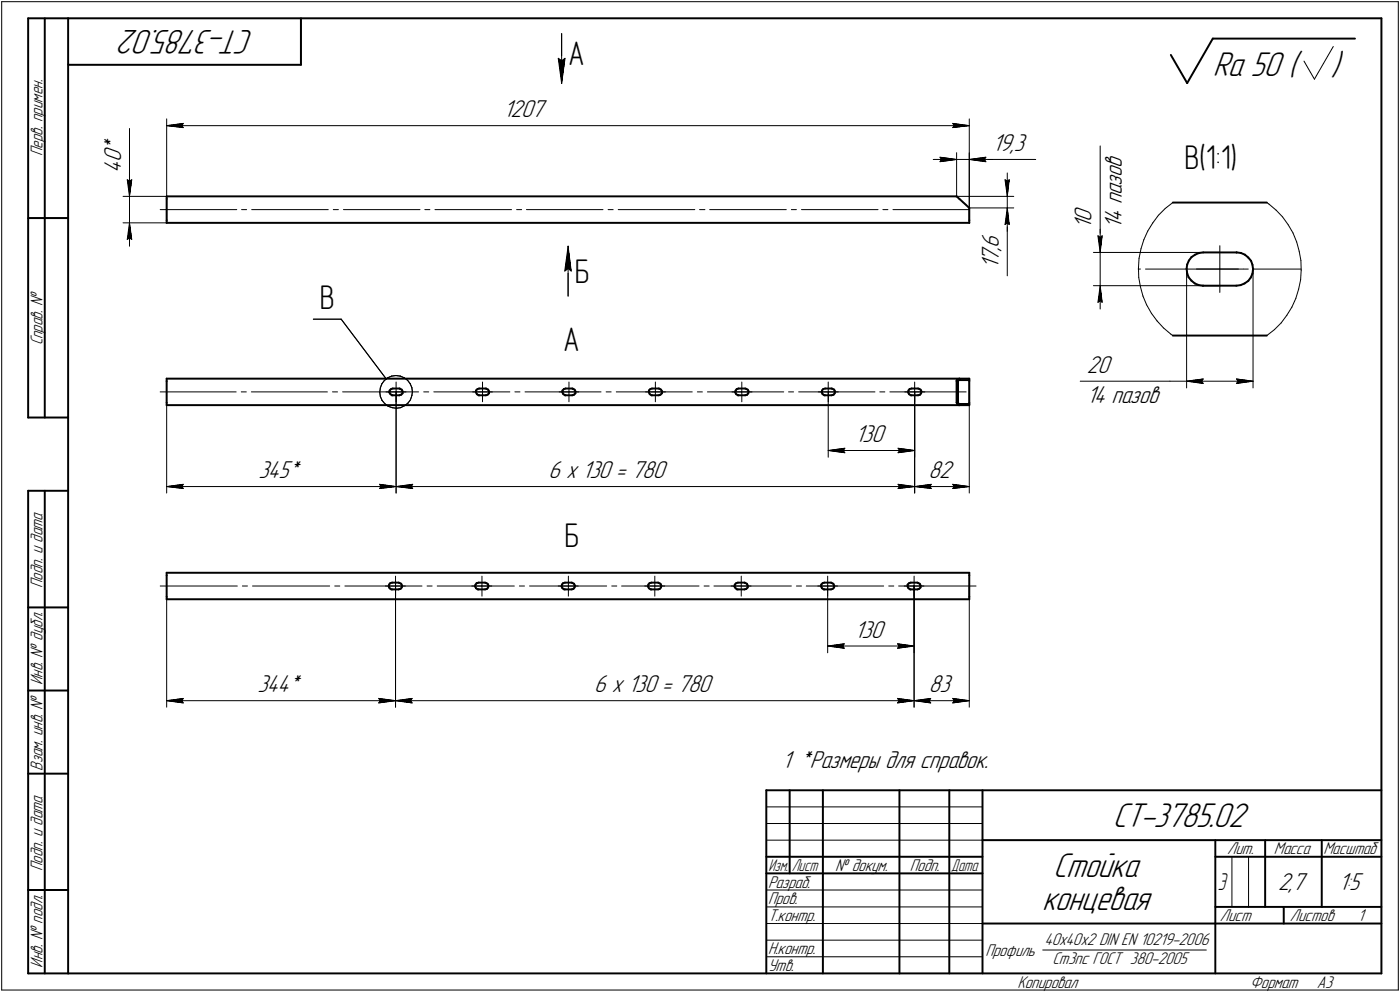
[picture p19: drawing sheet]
<svg xmlns="http://www.w3.org/2000/svg" width="421mm" height="298mm" viewBox="0 0 421 298" stroke-linecap="round" stroke-linejoin="round" font-family="sans-serif">
<defs><g id="words">
<g font-size="10.9">
<text x="76.3" y="9" transform="rotate(-180 76.3 9)">СТ-3785.02</text>
<text x="364.8" y="22.8">Ra 50 (</text>
<text x="400.3" y="22.8">)</text>
<text x="334.7" y="248.5">СТ-3785.02</text>
<text x="316.7" y="263.5">Стойка</text>
<text x="313.4" y="273.5">концевая</text>
</g>
<g font-size="10.3">
<text x="170.9" y="19.6">А</text>
<text x="356.2" y="50.8">В(1:1)</text>
<text x="172.8" y="85.1">Б</text>
<text x="96.2" y="92.8">В</text>
<text x="169.3" y="105.5">А</text>
<text x="169.8" y="164.3">Б</text>
</g>
<g font-size="7.8">
<text x="151.4" y="35.2">1207</text>
<text x="36.4" y="45.6" transform="rotate(-90 36.4 45.6)">*</text>
<text x="298.5" y="45.4">19,3</text>
<text x="36.4" y="52" transform="rotate(-90 36.4 52)">4</text>
<text x="36.4" y="48.8" transform="rotate(-90 36.4 48.8)">0</text>
<text x="337.4" y="53.2" transform="rotate(-90 337.4 53.2)">о</text>
<text x="337.4" y="50.5" transform="rotate(-90 337.4 50.5)">в</text>
<text x="337.4" y="58.7" transform="rotate(-90 337.4 58.7)">а</text>
<text x="337.4" y="55.9" transform="rotate(-90 337.4 55.9)">з</text>
<text x="337.4" y="61.4" transform="rotate(-90 337.4 61.4)">п</text>
<text x="328.3" y="68.8" transform="rotate(-90 328.3 68.8)">1</text>
<text x="328.3" y="66.7" transform="rotate(-90 328.3 66.7)">0</text>
<text x="337.4" y="68.8" transform="rotate(-90 337.4 68.8)">1</text>
<text x="337.4" y="66.7" transform="rotate(-90 337.4 66.7)">4</text>
<text x="300.4" y="75.6" transform="rotate(-90 300.4 75.6)">,</text>
<text x="300.4" y="74.5" transform="rotate(-90 300.4 74.5)">6</text>
<text x="300.4" y="80.8" transform="rotate(-90 300.4 80.8)">1</text>
<text x="300.4" y="78.7" transform="rotate(-90 300.4 78.7)">7</text>
<text x="326.9" y="112">20</text>
<text x="326.9" y="121.2">14 пазов</text>
<text x="257.2" y="132.9">130</text>
<text x="77.8" y="143.7">345*</text>
<text x="164.9" y="143.7">6 х 130 = 780</text>
<text x="279.2" y="143.7">82</text>
<text x="257" y="191.6">130</text>
<text x="77.5" y="208">344*</text>
<text x="178.7" y="208">6 х 130 = 780</text>
<text x="279.3" y="208">83</text>
<text x="235.3" y="230.8">1 *Размеры для справок.</text>
<text x="384.4" y="267.5">2,7</text>
<text x="402.6" y="267.5">1:5</text>
</g>
<text font-size="7.5" x="366.3" y="267.5">Э</text>
<g font-size="5.4">
<text x="12.8" y="46.9" transform="rotate(-90 12.8 46.9)">Перв. примен.</text>
<text x="12.8" y="103.8" transform="rotate(-90 12.8 103.8)">Справ. !</text>
<text x="12.8" y="176.7" transform="rotate(-90 12.8 176.7)">Подп. и дата</text>
<text x="12.8" y="205.8" transform="rotate(-90 12.8 205.8)">Инв. ! дубл.</text>
<text x="12.8" y="231.6" transform="rotate(-90 12.8 231.6)">Взам. инв. !</text>
<text x="369.1" y="256.8">Лит.</text>
<text x="383.1" y="256.8">Масса</text>
<text x="398" y="256.8">Масштаб</text>
<text x="12.8" y="261.7" transform="rotate(-90 12.8 261.7)">Подп. и дата</text>
<text x="251.2" y="261.8">! докум.</text>
<text x="273.6" y="261.8">Подп.</text>
<text x="231" y="266.8">Разраб.</text>
<text x="231" y="271.8">Пров.</text>
<text x="231" y="276.8">Т.контр.</text>
<text x="366.9" y="276.8">Лист</text>
<text x="387.9" y="276.8">Листов</text>
<text x="408.4" y="276.8">1</text>
<text x="231" y="286.8">Н.контр.</text>
<text x="296.4" y="287.2">Профиль</text>
<text x="314.1" y="284.1">40х40х2 DIN EN 10219-2006</text>
<text x="12.8" y="290.8" transform="rotate(-90 12.8 290.8)">Инв. ! подл.</text>
<text x="231" y="291.8">Утв.</text>
<text x="316.5" y="289.8">Ст3пс ГОСТ 380-2005</text>
<text x="306" y="296.8">Копировал</text>
<text x="376" y="296.8">Формат</text>
<text x="396" y="296.8">A3</text>
</g>
<g font-size="5.3">
<text x="231.1" y="261.8">Изм.</text>
<text x="238.1" y="261.8">Лист</text>
<text x="286.1" y="261.8">Дата</text>
</g>
</g></defs>
<g fill="none" stroke="#000" stroke-width=".59">
<path d="M8.5 5.5v120zM8.5 5.5h12zM13.5 5.5v120zM20.5 5.5v287zM20.5 5.5h395zM20.5 19.5h70zM90.5 5.5v14zM352.1 16.5l4.9 8.5zM364.7 11.6l-7.7 13.4zM364.7 11.6h42.8zM415.5 5.5v287zM50.1 59v.8z"/>
<path d="M50.1 59.8v6.4zM50.1 59h237.6zM287.7 59l.8 .8zM288.5 59.8l3 2.7zM8.5 65.5h12zM50.1 66.2v.8zM50.1 67h241.4zM291.5 66.2v.8zM291.5 62.5v3.7zM352.7 60.9h28.3zM357 79.5l-.1 1.3zM357.5 78.3l-.5 1.2z"/>
<path d="M358.3 77.3l1.1-.8zM358.3 77.3l-.8 1zM359.4 76.5l1.2-.5zM360.6 76l1.3-.1zM361.9 75.9h10zM371.9 75.9h.1M371.9 75.9l1.3 .1zM373.2 76l1.2 .5zM374.4 76.5l1 .9zM375.4 77.4l.9 1zM376.3 78.4l.4 1.2zM376.7 79.6l.2 1.3z"/>
<path d="M356.9 80.8l.1 1.3zM357 82.1l.5 1.2zM357.5 83.3l.8 1zM358.3 84.3l1 .9zM359.3 85.2l1.2 .5zM360.5 85.7l1.3 .2zM361.8 85.9h.1M361.9 85.9h10zM371.9 85.9l1.2-.2zM373.1 85.7l1.2-.5zM374.3 85.2l1.1-.8zM376.2 83.4l-.8 1z"/>
<path d="M376.7 82.2l-.5 1.2zM376.9 80.9l-.2 1.3zM50.1 113.8h238.4zM50.1 113.8v.8zM50.1 114.6v6.4zM117.1 117.9l.3 .5zM117.2 117.3l-.1 .6zM117.4 118.4l.5 .4zM117.6 116.9l.5-.1zM117.6 116.9l-.4 .4zM117.9 118.8h.2zM118.1 116.8h2z"/>
<path d="M118.1 118.8h2zM120.1 118.8l.5-.2zM120.1 116.8h.2zM120.3 116.8l.5 .3zM120.6 118.6l.5-.4zM120.8 117.1l.3 .5zM121.1 117.6v.6zM143.2 117.3v.6zM143.2 117.9l.2 .5zM143.4 118.4l.5 .4zM143.6 116.9l.5-.1zM143.6 116.9l-.4 .4z"/>
<path d="M143.9 118.8h.2zM144.1 116.8h2zM144.1 118.8h2zM146.1 118.8l.5-.2zM146.1 116.8h.2zM146.3 116.8l.5 .3zM146.8 117.1l.3 .5zM147.1 118.2l-.5 .4zM147.1 117.6v.6zM169.2 117.3v.6zM169.2 117.9l.2 .5zM169.4 118.4l.5 .4z"/>
<path d="M169.6 116.9l.5-.1zM169.6 116.9l-.4 .4zM169.9 118.8h.2zM170.1 118.8h2zM170.1 116.8h2zM172.1 118.8l.5-.2zM172.1 116.8h.2zM172.3 116.8l.5 .3zM172.6 118.6l.5-.4zM172.8 117.1l.3 .5zM173.1 117.6v.6zM195.2 117.3v.6z"/>
<path d="M195.2 117.9l.2 .5zM195.4 118.4l.5 .4zM195.6 116.9l.5-.1zM195.6 116.9l-.4 .4zM195.9 118.8h.2zM196.1 118.8h2zM196.1 116.8h2zM198.1 118.8l.5-.2zM198.1 116.8h.3zM198.4 116.8l.4 .3zM198.6 118.6l.5-.4zM198.8 117.1l.3 .5z"/>
<path d="M199.1 117.6v.6zM221.1 117.9l.3 .5zM221.2 117.3l-.1 .6zM221.4 118.4l.5 .4zM221.6 116.9l.5-.1zM221.6 116.9l-.4 .4zM221.9 118.8h.2zM222.1 116.8h2zM222.1 118.8h2zM224.1 118.8l.6-.2zM224.1 116.8h.3zM224.4 116.8l.5 .3z"/>
<path d="M224.9 117.1l.2 .5zM225 118.2l-.3 .4zM225.1 117.6l-.1 .6zM247.1 117.9l.3 .5zM247.2 117.3l-.1 .6zM247.4 118.4l.5 .4zM247.6 116.9l.6-.1zM247.6 116.9l-.4 .4zM247.9 118.8h.3zM248.2 116.8h1.9zM248.2 118.8h1.9zM250.1 118.8l.6-.2z"/>
<path d="M250.1 116.8h.3zM250.4 116.8l.5 .3zM250.9 117.1l.2 .5zM251 118.2l-.3 .4zM251.1 117.6l-.1 .6zM273.1 117.9l.3 .5zM273.2 117.3l-.1 .6zM273.4 118.4l.5 .4zM273.6 116.9l.6-.1zM273.6 116.9l-.4 .4zM273.9 118.8h.3zM274.2 118.8h1.9z"/>
<path d="M274.2 116.8h1.9zM276.1 118.8l.6-.2zM276.1 116.8h.3zM276.4 116.8l.5 .3zM276.9 117.1l.2 .5zM277 118.2l-.3 .4zM277.1 117.6l-.1 .6zM287.7 114.6v6.4zM287.7 114.3v.3zM288 114l.5-.2zM288 114l-.3 .3zM288.1 114.6v6.4z"/>
<path d="M288.2 114.3l.3-.1zM288.2 114.3l-.1 .3zM288.5 113.8h3zM288.5 114.2h3zM291.5 114.6v6.4zM291.5 113.8v.4zM291.5 114.2v.4zM352.7 100.8h28.3zM8.5 125.5h12zM50.1 121.8h238.4zM50.1 121v.8zM287.7 121l.2 .4z"/>
<path d="M287.9 121.4l.4 .4zM288.1 121l.1 .2zM288.2 121.2l.3 .2zM288.3 121.8h.2zM288.5 121.4h3zM288.5 121.8h3zM291.5 121v.4zM291.5 121.4v.4zM8.5 147.5v145zM8.5 147.5h12zM13.5 147.5v145zM50.1 172.1v.8z"/>
<path d="M50.1 172.9v6.4zM50.1 179.3v.8zM50.1 172.1h241.4zM116.9 176.3l.3 .5zM117 175.7l-.1 .6zM117.2 176.8l.5 .3zM117.3 175.3l.6-.2zM117.3 175.3l-.3 .4zM117.7 177.1h.2zM117.9 175.1h2zM117.9 177.1h2zM119.9 177.1l.6-.1z"/>
<path d="M119.9 175.1l.2 .1zM120.1 175.2l.5 .2zM120.6 175.4l.3 .5zM120.8 176.5l-.3 .5zM120.9 175.9l-.1 .6zM142.9 176.3l.3 .5zM143 175.7l-.1 .6zM143.2 176.8l.5 .3zM143.3 175.3l.6-.2zM143.3 175.3l-.3 .4zM143.7 177.1h.2zM143.9 177.1h2z"/>
<path d="M143.9 175.1h2zM145.9 177.1l.6-.1zM145.9 175.1l.2 .1zM146.1 175.2l.5 .2zM146.6 175.4l.3 .5zM146.8 176.5l-.3 .5zM146.9 175.9l-.1 .6zM168.9 176.3l.3 .5zM169 175.7l-.1 .6zM169.2 176.8l.5 .3zM169.3 175.3l.6-.2zM169.3 175.3l-.3 .4z"/>
<path d="M169.7 177.1h.2zM169.9 177.1h2.1zM169.9 175.1h2.1zM172 177.1l.5-.1zM172 175.1l.1 .1zM172.1 175.2l.5 .2zM172.6 175.4l.3 .5zM172.8 176.5l-.3 .5zM172.9 175.9l-.1 .6zM194.9 176.3l.3 .5zM195 175.7l-.1 .6zM195.2 176.8l.5 .3z"/>
<path d="M195.3 175.3l.6-.2zM195.3 175.3l-.3 .4zM195.7 177.1h.2zM195.9 175.1h2.1zM195.9 177.1h2.1zM198 177.1l.5-.1zM198 175.1l.1 .1zM198.1 175.2l.5 .2zM198.6 175.4l.3 .5zM198.8 176.5l-.3 .5zM198.9 175.9l-.1 .6zM220.9 176.3l.3 .5z"/>
<path d="M221 175.7l-.1 .6zM221.2 176.8l.5 .3zM221.4 175.3l.5-.2zM221.4 175.3l-.4 .4zM221.7 177.1h.2zM221.9 175.1h2zM221.9 177.1h2zM223.9 177.1l.6-.1zM223.9 175.1l.2 .1zM224.1 175.2l.5 .2zM224.5 177l.4-.5zM224.6 175.4l.3 .5z"/>
<path d="M224.9 175.9v.6zM247 175.7l.4-.4zM247 175.7v.6zM247 176.3l.2 .5zM247.2 176.8l.5 .3zM247.4 175.3l.5-.2zM247.7 177.1h.2zM247.9 177.1h2zM247.9 175.1h2zM249.9 177.1l.5-.1zM249.9 175.1l.2 .1zM250.1 175.2l.5 .2z"/>
<path d="M250.4 177l.5-.5zM250.6 175.4l.3 .5zM250.9 175.9v.6zM273 175.7v.6zM273 176.3l.2 .5zM273.2 176.8l.5 .3zM273.4 175.3l.5-.2zM273.4 175.3l-.4 .4zM273.7 177.1h.2zM273.9 175.1h2zM273.9 177.1h2zM275.9 177.1l.5-.1z"/>
<path d="M275.9 175.1l.2 .1zM276.1 175.2l.5 .2zM276.4 177l.5-.5zM276.6 175.4l.3 .5zM276.9 175.9v.6zM291.5 172.1v.8zM291.5 179.3v.8zM291.5 172.9v6.4zM8.5 182.5h12zM50.1 180.1h241.4zM8.5 207.5h12zM8.5 232.5h12z"/>
<path d="M230.5 237.5h185zM230.5 237.5v55zM237.5 237.5v25zM247.5 237.5v55zM270.5 237.5v55zM285.5 237.5v55zM295.5 237.5v55zM230.5 257.5h65zM295.5 252.5h120zM365.5 252.5v40zM365.5 257.5h15zM380.5 252.5v20z"/>
<path d="M380.5 257.5h35zM397.5 252.5v20zM8.5 267.5h12zM230.5 262.5h65zM295.5 277.5h70zM365.5 277.5h50zM365.5 272.5h50zM386.1 272.5v5zM8.5 292.5h12zM20.5 292.5h395z"/>
</g>
<g fill="none" stroke="#000" stroke-width=".3">
<path d="M.5 .5v297zM.5 .5h420zM167.9 17.5l1 7.6zM167.9 17.5l1 .8zM168.9 10.1v15zM168.9 18.3l1-.8zM169.9 17.5l-1 7.6zM392.2 18.4l3.1 5.4zM401 14l-5.7 9.8zM420.5 .5v297zM38.9 38.6v15.4zM50.1 35.7v31.3z"/>
<path d="M50.1 37.8l5-.7zM50.1 37.8l5 .6zM50.1 37.8h241.4zM54.7 37.8l.4 .6zM55.1 37.1l-.4 .7zM286.5 38.4l5-.6zM286.5 37.1l.5 .7zM286.5 37.1l5 .7zM287 37.8l-.5 .6zM291.5 35.7v31.3zM37 59h13.1zM38.3 54l.6 .4z"/>
<path d="M38.3 54l.6 5zM38.9 54v5zM38.9 54.4l.7-.4zM38.9 52v7zM38.9 59v8zM39.6 54l-.7 5zM280.7 47.9h7zM282.7 47.2l5 .7zM282.7 47.2l.4 .7zM282.7 48.6l5-.7zM283.1 47.9l-.4 .7zM287.7 45.9v13.1z"/>
<path d="M287.7 59h17.2zM287.7 47.9h3.8zM291.5 45.9v16.6zM291.5 47.9h5zM291.5 47.9l5 .7zM291.5 47.9l5-.7zM291.5 47.9h7zM296 47.9l.5 .7zM296.5 47.9h15zM296.5 47.2l-.5 .7zM302.3 54l.6 .4zM302.3 54l.6 5z"/>
<path d="M302.9 54.4l.6-.4zM302.9 52v7zM302.9 59v3.5zM303.5 54l-.6 5zM330.9 43.9v27zM37 67h13.1zM38.3 72l.6-.5zM38.9 67l-.6 5zM38.9 71.5l.7 .5zM38.9 67l.7 5zM38.9 67v7zM48.2 63h23z"/>
<path d="M72.6 63h1.6zM75.7 63h23zM100.2 63h1.6zM103.3 63h23zM127.8 63h1.5zM130.8 63h23zM155.4 63h1.5zM158.3 63h23.1zM170.9 74v15zM170.9 74l.9 7.4zM170.9 74l-1.1 7.4zM182.9 63h1.5z"/>
<path d="M185.9 63h23.1zM210.4 63h1.6zM213.4 63h23.1zM238 63h1.5zM241 63h23.1zM265.5 63h1.5zM268.6 63h23zM291.5 62.5h13.4zM302.3 67.5l.6-.5zM302.9 62.5v5zM302.9 67.5v15.4zM302.9 62.5l-.6 5z"/>
<path d="M302.9 67l.6 .5zM302.9 62.5l.6 5zM302.9 62.5v7zM328.8 75.9h38.1zM330.2 70.9l.7 .5zM330.2 70.9l.7 5zM330.9 70.9v5zM330.9 71.4l.6-.5zM330.9 68.8v7.1zM330.9 75.9v10zM331.5 70.9l-.6 5zM342.6 77.6l-.2 2.9z"/>
<path d="M343.2 74.8l-.6 2.8zM344 72.1l-.8 2.7zM345.2 69.4l-1.2 2.7zM346.7 67l-1.5 2.4zM348.4 64.7l-1.7 2.3zM350.4 62.7l2.3-1.8zM350.4 62.7l-2 2zM366.9 73.8v7.1zM381 60.9l.6 .4zM381.6 61.3l2.2 1.9zM383.8 63.2l1.9 2zM385.7 65.2l1.7 2.4z"/>
<path d="M387.4 67.6l1.5 2.4zM388.9 70l1.1 2.7zM390 72.7l.7 2.8zM390.7 75.5l.5 2.8zM391.2 78.3l.1 2.9zM94.2 95.9h8.4zM102.6 95.9l13.6 18zM169.8 81.4l1.1-.7zM170.9 80.7l.9 .7zM328.8 85.9h38.1zM330.2 90.8l.7-.5zM330.9 85.9l-.7 4.9z"/>
<path d="M330.9 90.3l.6 .5zM330.9 85.9l.6 4.9zM330.9 85.9v7zM342.3 80.9h.7zM342.4 80.5l.1 2.9zM342.5 83.4l.5 2.8zM343 86.2l.7 2.8zM343.7 89l1.1 2.6zM344.5 80.9h27.9zM344.8 91.6l1.5 2.5zM346.3 94.1l1.7 2.3zM348 96.4l1.9 2.2z"/>
<path d="M349.9 98.6l2.2 1.8zM356.9 80.9v35.7zM359.8 80.9h7.1zM366.9 80.9v7zM366.9 80.9h7zM374 80.9h1.4zM376.9 80.9v35.7zM376.9 80.9h14.4zM385.3 97l-2 2.1zM387 94.7l-1.7 2.3zM388.5 92.3l-1.5 2.4zM389.7 89.7l-1.2 2.6z"/>
<path d="M390.6 86.9l-.9 2.8zM391.2 84.1l-.6 2.8zM391.3 81.2l-.1 2.9zM48.2 117.8h22.8zM72.6 117.8h1.5zM75.6 117.8h22.9zM100 117.8h1.5zM103 117.8h22.9zM114.2 117.9l.2 1.2zM114.4 116.6l-.2 1.3zM114.4 119.1l.5 1.2zM114.8 115.4l-.4 1.2z"/>
<path d="M115.6 114.4l1-.9zM115.6 114.4l-.8 1zM116.1 117.8h3zM116.6 113.5l1.2-.5zM117.8 113l1.2-.1zM119 112.9l1.4 .1zM119.1 114.8v3zM119.1 117.8v2.9zM119.1 117.8h3zM119.1 117.8v30.4zM120.4 113l1.2 .5zM121.6 113.5l1 .8z"/>
<path d="M122.6 114.3l.8 1zM123.4 115.3l.5 1.2zM123.9 116.5l.1 1.3zM123.9 118.9l-.5 1.2zM124 117.8l-.1 1.1zM127.4 117.8h1.5zM130.5 117.8h22.8zM142.2 117.8h2.9zM145.1 114.8v3zM145.1 117.8v2.9zM145.1 117.8h3zM154.9 117.8h1.5z"/>
<path d="M157.9 117.8h22.9zM168.1 117.8h3zM171.1 114.8v3zM171.1 117.8v2.9zM171.1 117.8h3zM182.3 117.8h1.5zM185.3 117.8h22.9zM194.1 117.8h3zM197.1 114.8v3zM197.1 117.8v2.9zM197.1 117.8h3.1zM209.7 117.8h1.5z"/>
<path d="M212.8 117.8h22.9zM220.1 117.8h3zM223.1 114.8v3zM223.1 117.8v2.9zM223.1 117.8h3zM237.2 117.8h1.5zM240.2 117.8h22.9zM246.1 117.8h3zM249.1 114.8v3zM249.1 117.8v2.9zM249.1 117.8h3zM249.1 117.8v19.6z"/>
<path d="M264.6 117.8h1.5zM267.6 117.8h23zM272.1 117.8h3zM275.1 114.8v3zM275.1 117.8v2.9zM275.1 117.8h3zM275.1 117.8v30.4zM275.1 117.8v19.6zM291.5 114.6v33.6zM324.9 114.6h27zM351.9 114.6h5zM352.1 100.4l.6 .4z"/>
<path d="M356.9 114.6l5-.7zM356.9 114.6l5 .6zM356.9 114.6h20zM361.4 114.6l.5 .6zM361.9 113.9l-.5 .7zM371.9 115.2l5-.6zM371.9 113.9l.5 .7zM371.9 113.9l5 .7zM372.4 114.6l-.5 .6zM381 100.8l2.3-1.7zM50.1 121v27.2zM114.9 120.3l.8 1z"/>
<path d="M115.7 121.3l1.1 .8zM116.8 122.1l1.1 .4zM117.9 122.5l1.3 .2zM119.2 122.7l1.3-.2zM120.5 122.5l1.2-.6zM121.7 121.9l1-.7zM123.4 120.1l-.7 1.1zM249.1 135.4l5-.7zM249.1 135.4l5 .7zM249.1 135.4h26zM253.6 135.4l.5 .7zM254.1 134.7l-.5 .7z"/>
<path d="M270.1 136.1l5-.7zM270.1 134.7l.5 .7zM270.1 134.7l5 .7zM270.6 135.4l-.5 .7zM50.1 146.2l5-.7zM50.1 146.2l5 .6zM50.1 146.2h69zM54.7 146.2l.4 .6zM55.1 145.5l-.4 .7zM114.1 146.8l5-.6zM114.1 145.5l.5 .7zM114.1 145.5l5 .7z"/>
<path d="M114.6 146.2l-.5 .6zM119.1 146.2l5-.7zM119.1 146.2l5 .6zM119.1 146.2h156zM123.6 146.2l.5 .6zM124.1 145.5l-.5 .7zM270.1 146.8l5-.6zM270.1 145.5l.5 .7zM270.1 145.5l5 .7zM270.6 146.2l-.5 .6zM275.1 146.2l5-.7zM275.1 146.2l5 .6z"/>
<path d="M275.1 146.2h16.4zM279.7 146.2l.4 .6zM280.1 145.5l-.4 .7zM286.5 146.8l5-.6zM286.5 145.5l.5 .7zM286.5 145.5l5 .7zM287 146.2l-.5 .6zM48.2 176.1h23.2zM50.1 179.3v33.2zM72.9 176.1h1.5zM75.9 176.1h23.2zM100.7 176.1h1.5z"/>
<path d="M103.7 176.1h23.2zM115.9 176.1h3.1zM119 173.1v3zM119 176.1v3.1zM119 176.1h2.9zM119 176.1v36.4zM128.4 176.1h1.6zM131.5 176.1h23.2zM141.9 176.1h3zM144.9 173.1v3zM144.9 176.1v3.1zM144.9 176.1h3z"/>
<path d="M156.2 176.1h1.5zM159.3 176.1h23.2zM167.9 176.1h3zM170.9 173.1v3zM170.9 176.1v3.1zM170.9 176.1h3zM184 176.1h1.5zM186.9 176.1h23.3zM193.9 176.1h3zM196.9 173.1v3zM196.9 176.1v3.1zM196.9 176.1h3z"/>
<path d="M211.8 176.1h1.5zM214.7 176.1h23.3zM219.9 176.1h3zM222.9 173.1v3zM222.9 176.1v3.1zM222.9 176.1h3zM239.5 176.1h1.5zM242.5 176.1h23.3zM246 176.1h2.9zM248.9 173.1v3zM248.9 176.1v3.1zM248.9 176.1h3z"/>
<path d="M248.9 176.1v20.1zM267.3 176.1h1.5zM270.3 176.1h23.2zM271.9 176.1h3zM274.9 173.1v3zM274.9 176.1v3.1zM274.9 176.1h3zM274.9 176.1v36.4zM274.9 176.1v20.1zM291.5 176.1v36.4zM248.9 194.1l5-.6zM248.9 194.1l5 .7z"/>
<path d="M248.9 194.1h26zM253.4 194.1l.5 .7zM253.9 193.5l-.5 .6zM269.9 194.8l5-.7zM269.9 193.5l.5 .6zM269.9 193.5l5 .6zM270.4 194.1l-.5 .7zM50.1 210.6l5-.7zM50.1 210.6l5 .6zM50.1 210.6h68.9zM54.7 210.6l.4 .6zM55.1 209.9l-.4 .7z"/>
<path d="M113.9 211.2l5.1-.6zM113.9 209.9l.5 .7zM113.9 209.9l5.1 .7zM114.4 210.6l-.5 .6zM119 210.6l5-.7zM119 210.6l5 .6zM119 210.6h155.9zM123.4 210.6l.6 .6zM124 209.9l-.6 .7zM269.9 211.2l5-.6zM269.9 209.9l.5 .7zM269.9 209.9l5 .7z"/>
<path d="M270.4 210.6l-.5 .6zM274.9 210.6l5-.7zM274.9 210.6l5 .6zM274.9 210.6h16.6zM279.4 210.6l.5 .6zM279.9 209.9l-.5 .7zM286.5 211.2l5-.6zM286.5 209.9l.5 .7zM286.5 209.9l5 .7zM287 210.6l-.5 .6zM230.5 247.5h65zM230.5 252.5h65z"/>
<path d="M230.5 242.5h65zM370.5 257.5v15zM375.5 257.5v15zM230.5 267.5h65zM230.5 272.5h65zM230.5 277.5h65zM.5 297.5h420zM230.5 282.5h65zM230.5 287.5h65zM313.6 285.5h49.2z"/>
</g>
<g fill="#fff" stroke="#fff" stroke-width=".3">
<path d="M151.5 29.6h13.3zM151.5 29.7h13.3zM151.5 29.8h13.3zM151.5 29.9h13.3zM151.5 30h13.3zM151.5 30.1h13.3zM151.5 30.1h13.3zM151.5 30.2h13.3zM151.5 30.3h13.3zM151.5 30.4h13.3zM151.5 30.5h13.3zM151.5 30.6h13.3zM151.5 30.6h13.3zM151.5 30.7h13.3zM151.5 30.8h13.3zM151.5 30.9h13.3zM151.5 31h13.3zM151.5 31.1h13.3zM151.5 31.2h13.3zM151.5 31.2h13.3zM151.5 31.3h13.3zM151.5 31.4h13.3zM151.5 31.5h13.3zM151.5 31.6h13.3zM151.5 31.7h13.3zM151.5 31.7h13.3zM151.5 31.8h13.3zM151.5 31.9h13.3zM151.5 32h13.3zM151.5 32.1h13.3zM151.5 32.2h13.3zM151.5 32.3h13.3zM151.5 32.3h13.3zM151.5 32.4h13.3zM151.5 32.5h13.3zM151.5 32.6h13.3zM151.5 32.7h13.3zM151.5 32.8h13.3zM151.5 32.9h13.3zM151.5 32.9h13.3zM151.5 33h13.3zM151.5 33.1h13.3zM151.5 33.2h13.3zM151.5 33.3h13.3zM151.5 33.4h13.3zM151.5 33.4h13.3zM151.5 33.5h13.3zM151.5 33.6h13.3zM151.5 33.7h13.3zM151.5 33.8h13.3zM151.5 33.9h13.3zM151.5 34h13.3zM151.5 34h13.3zM151.5 34.1h13.3zM151.5 34.2h13.3zM151.5 34.3h13.3zM151.5 34.4h13.3zM151.5 34.5h13.3zM151.5 34.5h13.3zM151.5 34.6h13.3zM151.5 34.7h13.3zM151.5 34.8h13.3zM151.5 34.9h13.3zM151.5 35h13.3zM151.5 35.1h13.3zM151.5 35.1h13.3zM151.5 35.2h13.3zM151.5 35.3h13.3zM151.5 35.4h13.3zM151.5 35.5h13.3zM151.5 35.6h13.3zM151.5 35.6h13.3zM151.5 35.7h13.3zM151.5 35.8h13.3zM151.5 35.9h13.3zM151.5 36h13.3zM151.5 36.1h13.3zM151.5 36.2h13.3zM151.5 36.2h13.3zM151.5 36.3h13.3zM151.5 36.4h13.3zM151.5 36.5h13.3zM151.5 36.6h13.3zM151.5 36.7h13.3z"/>
<path d="M55 36.6h.6zM54.4 36.7h1.2zM53.8 36.7h1.8zM53.2 36.8h2.4zM52.6 36.9h3zM51.9 37h3.7zM51.7 37.1h3.9zM51.6 37.2h4zM51.3 37.3h4.3zM51.1 37.3h4.5zM51 37.4h4.6zM50.7 37.5h4.9zM50.5 37.6h5.1zM50.4 37.7h5.2zM50.1 37.8h5.5zM50.4 37.8h5.2zM50.6 37.9h5zM50.8 38h4.8zM51.1 38.1h4.5zM51.3 38.2h4.3zM51.5 38.3h4.1zM51.7 38.4h3.9zM51.9 38.4h3.7zM52.6 38.5h3zM53.2 38.6h2.4zM53.8 38.7h1.8zM54.4 38.8h1.2zM55 38.9h.6z"/>
<path d="M286 36.6h.7zM286 36.7h1.3zM286 36.7h1.9zM286 36.8h2.5zM286 36.9h3.1zM286 37h3.7zM286 37.1h4zM286 37.2h4.2zM286 37.3h4.3zM286 37.3h4.6zM286 37.4h4.7zM286 37.5h4.9zM286 37.6h5.2zM286 37.7h5.3zM286 37.8h5.5zM286 37.8h5.3zM286 37.9h5.1zM286 38h4.9zM286 38.1h4.7zM286 38.2h4.4zM286 38.3h4.2zM286 38.4h4zM286 38.4h3.7zM286 38.5h3.1zM286 38.6h2.5zM286 38.7h1.9zM286 38.8h1.3zM286 38.9h.7z"/>
<path d="M298.5 39.8h11zM298.5 39.9h11zM298.5 40h11zM298.5 40h11zM298.5 40.1h11zM298.5 40.2h11zM298.5 40.3h11zM298.5 40.4h11zM298.5 40.5h11zM298.5 40.6h11zM298.5 40.6h11zM298.5 40.7h11zM298.5 40.8h11zM298.5 40.9h11zM298.5 41h11zM298.5 41.1h11zM298.5 41.1h11zM298.5 41.2h11zM298.5 41.3h11zM298.5 41.4h11zM298.5 41.5h11zM298.5 41.6h11zM298.5 41.7h11zM298.5 41.7h11zM298.5 41.8h11zM298.5 41.9h11zM298.5 42h11zM298.5 42.1h11zM298.5 42.2h11zM298.5 42.2h11zM298.5 42.3h11zM298.5 42.4h11zM298.5 42.5h11zM298.5 42.6h11zM298.5 42.7h11zM298.5 42.8h11zM298.5 42.8h11zM298.5 42.9h11zM298.5 43h11zM298.5 43.1h11zM298.5 43.2h11zM298.5 43.3h11zM298.5 43.3h11zM298.5 43.4h11zM298.5 43.5h11zM298.5 43.6h11zM298.5 43.7h11zM298.5 43.8h11zM298.5 43.9h11zM298.5 43.9h11zM298.5 44h11zM298.5 44.1h11zM298.5 44.2h11zM298.5 44.3h11zM298.5 44.4h11zM298.5 44.4h11zM298.5 44.5h11zM298.5 44.6h11zM298.5 44.7h11zM298.5 44.8h11zM298.5 44.9h11zM298.5 45h11zM298.5 45h11zM298.5 45.1h11zM298.5 45.2h11zM298.5 45.3h11zM298.5 45.4h11zM298.5 45.5h11zM298.5 45.6h11zM298.5 45.6h11zM298.5 45.7h11zM298.5 45.8h11zM298.5 45.9h11zM298.5 46h11zM298.5 46.1h11zM298.5 46.1h11zM298.5 46.2h11zM298.5 46.3h11zM298.5 46.4h11zM298.5 46.5h11zM298.5 46.6h11zM298.5 46.7h11zM298.5 46.7h11zM298.5 46.8h11z"/>
<path d="M296.4 46.7h.6zM295.8 46.8h1.2zM295.1 46.9h1.9zM294.6 47h2.4zM294 47.1h3zM293.3 47.2h3.7zM293.1 47.2h3.9zM292.9 47.3h4.1zM292.7 47.4h4.3zM292.5 47.5h4.5zM292.4 47.6h4.6zM292.1 47.7h4.9zM291.9 47.8h5.1zM291.8 47.8h5.2zM291.5 47.9h5.5zM291.8 48h5.2zM291.9 48.1h5.1zM292.1 48.2h4.9zM292.4 48.3h4.6zM292.5 48.3h4.5zM292.7 48.4h4.3zM292.9 48.5h4.1zM293.1 48.6h3.9zM293.3 48.7h3.7zM294 48.8h3zM294.6 48.9h2.4zM295.1 48.9h1.9zM295.8 49h1.2zM296.4 49.1h.6z"/>
<path d="M282.2 46.7h.7zM282.2 46.8h1.3zM282.2 46.9h1.9zM282.2 47h2.5zM282.2 47.1h3.1zM282.2 47.2h3.7zM282.2 47.2h4zM282.2 47.3h4.1zM282.2 47.4h4.3zM282.2 47.5h4.6zM282.2 47.6h4.7zM282.2 47.7h4.9zM282.2 47.8h5.2zM282.2 47.8h5.3zM282.2 47.9h5.5zM282.2 48h5.3zM282.2 48.1h5.2zM282.2 48.2h4.9zM282.2 48.3h4.7zM282.2 48.3h4.6zM282.2 48.4h4.3zM282.2 48.5h4.1zM282.2 48.6h4zM282.2 48.7h3.7zM282.2 48.8h3.1zM282.2 48.9h2.5zM282.2 48.9h1.9zM282.2 49h1.3zM282.2 49.1h.7z"/>
<path d="M294.8 69.5h7.1zM294.8 69.6h7.1zM294.8 69.7h7.1zM294.8 69.8h7.1zM294.8 69.8h7.1zM294.8 69.9h7.1zM294.8 70h7.1zM294.8 70.1h7.1zM294.8 70.2h7.1zM294.8 70.3h7.1zM294.8 70.4h7.1zM294.8 70.4h7.1zM294.8 70.5h7.1zM294.8 70.6h7.1zM294.8 70.7h7.1zM294.8 70.8h7.1zM294.8 70.9h7.1zM294.8 71h7.1zM294.8 71h7.1zM294.8 71.1h7.1zM294.8 71.2h7.1zM294.8 71.3h7.1zM294.8 71.4h7.1zM294.8 71.5h7.1zM294.8 71.5h7.1zM294.8 71.6h7.1zM294.8 71.7h7.1zM294.8 71.8h7.1zM294.8 71.9h7.1zM294.8 72h7.1zM294.8 72.1h7.1zM294.8 72.1h7.1zM294.8 72.2h7.1zM294.8 72.3h7.1zM294.8 72.4h7.1zM294.8 72.5h7.1zM294.8 72.6h7.1zM294.8 72.6h7.1zM294.8 72.7h7.1zM294.8 72.8h7.1zM294.8 72.9h7.1zM294.8 73h7.1zM294.8 73.1h7.1zM294.8 73.2h7.1zM294.8 73.2h7.1zM294.8 73.3h7.1zM294.8 73.4h7.1zM294.8 73.5h7.1zM294.8 73.6h7.1zM294.8 73.7h7.1zM294.8 73.7h7.1zM294.8 73.8h7.1zM294.8 73.9h7.1zM294.8 74h7.1zM294.8 74.1h7.1zM294.8 74.2h7.1zM294.8 74.3h7.1zM294.8 74.3h7.1zM294.8 74.4h7.1zM294.8 74.5h7.1zM294.8 74.6h7.1zM294.8 74.7h7.1zM294.8 74.8h7.1zM294.8 74.8h7.1zM294.8 74.9h7.1zM294.8 75h7.1zM294.8 75.1h7.1zM294.8 75.2h7.1zM294.8 75.3h7.1zM294.8 75.4h7.1zM294.8 75.4h7.1zM294.8 75.5h7.1zM294.8 75.6h7.1zM294.8 75.7h7.1zM294.8 75.8h7.1zM294.8 75.9h7.1zM294.8 75.9h7.1zM294.8 76h7.1zM294.8 76.1h7.1zM294.8 76.2h7.1zM294.8 76.3h7.1zM294.8 76.4h7.1zM294.8 76.5h7.1zM294.8 76.5h7.1zM294.8 76.6h7.1zM294.8 76.7h7.1zM294.8 76.8h7.1zM294.8 76.9h7.1zM294.8 77h7.1zM294.8 77h7.1zM294.8 77.1h7.1zM294.8 77.2h7.1zM294.8 77.3h7.1zM294.8 77.4h7.1zM294.8 77.5h7.1zM294.8 77.6h7.1zM294.8 77.6h7.1zM294.8 77.7h7.1zM294.8 77.8h7.1zM294.8 77.9h7.1zM294.8 78h7.1zM294.8 78.1h7.1zM294.8 78.1h7.1zM294.8 78.2h7.1zM294.8 78.3h7.1zM294.8 78.4h7.1zM294.8 78.5h7.1zM294.8 78.6h7.1zM294.8 78.7h7.1zM294.8 78.7h7.1zM294.8 78.8h7.1zM294.8 78.9h7.1zM294.8 79h7.1zM294.8 79.1h7.1zM294.8 79.2h7.1zM294.8 79.2h7.1zM294.8 79.3h7.1zM294.8 79.4h7.1zM294.8 79.5h7.1zM294.8 79.6h7.1zM294.8 79.7h7.1zM294.8 79.8h7.1zM294.8 79.8h7.1zM294.8 79.9h7.1zM294.8 80h7.1zM294.8 80.1h7.1zM294.8 80.2h7.1zM294.8 80.3h7.1zM294.8 80.3h7.1zM294.8 80.4h7.1zM294.8 80.5h7.1zM294.8 80.6h7.1zM294.8 80.7h7.1zM294.8 80.8h7.1z"/>
<path d="M302.9 62.7h.2zM302.9 62.8h.2zM302.8 62.9h.3zM302.8 63h.4zM302.7 63.1h.5zM302.7 63.2h.6zM302.7 63.2h.6zM302.6 63.3h.7zM302.6 63.4h.8zM302.5 63.5h.9zM302.5 63.6h.9zM302.4 63.7h1zM302.4 63.8h1zM302.4 63.8h1.1zM302.3 63.9h1.2zM302.3 64h1.2zM302.3 64.1h1.3zM302.3 64.2h1.3zM302.2 64.3h1.4zM302.2 64.3h1.5zM302.2 64.4h1.5zM302.2 64.5h1.5zM302.2 64.6h1.5zM302.2 64.7h1.5zM302.2 64.8h1.5zM302.2 64.9h1.5zM302.1 64.9h1.7zM302.1 65h1.7zM302.1 65.1h1.7zM302.1 65.2h1.7zM302.1 65.3h1.7zM302.1 65.4h1.7zM302.1 65.4h1.7zM302 65.5h1.9zM302 65.6h1.9zM302 65.7h1.9zM302 65.8h1.9zM302 65.9h1.9zM302 66h1.9zM302 66h1.9zM301.9 66.1h2zM301.9 66.2h2.1zM301.9 66.3h2.1zM301.9 66.4h2.1zM301.9 66.5h2.1zM301.9 66.5h2.1zM301.9 66.6h2.1zM301.9 66.7h2.1zM301.8 66.8h2.2zM301.8 66.9h2.2zM301.8 67h2.2zM301.8 67.1h2.2zM301.8 67.1h2.2zM301.8 67.2h2.2zM301.8 67.3h2.2zM301.8 67.4h2.3zM301.8 67.5h2.3zM301.8 67.6h2.3zM301.8 67.6h2.3zM301.8 67.7h2.3zM301.8 67.8h2.3zM301.8 67.9h2.3z"/>
<path d="M301.7 53.5h2.4zM301.8 53.6h2.3zM301.8 53.7h2.3zM301.8 53.8h2.3zM301.8 53.8h2.3zM301.8 53.9h2.3zM301.8 54h2.3zM301.8 54.1h2.3zM301.8 54.2h2.2zM301.8 54.3h2.2zM301.8 54.4h2.2zM301.8 54.4h2.2zM301.8 54.5h2.2zM301.8 54.6h2.2zM301.8 54.7h2.2zM301.9 54.8h2.1zM301.9 54.9h2.1zM301.9 54.9h2.1zM301.9 55h2.1zM301.9 55.1h2.1zM301.9 55.2h2.1zM301.9 55.3h2.1zM301.9 55.4h2zM302 55.5h1.9zM302 55.5h1.9zM302 55.6h1.9zM302 55.7h1.9zM302 55.8h1.9zM302 55.9h1.9zM302 56h1.9zM302.1 56h1.7zM302.1 56.1h1.7zM302.1 56.2h1.7zM302.1 56.3h1.7zM302.1 56.4h1.7zM302.1 56.5h1.7zM302.1 56.6h1.7zM302.2 56.6h1.5zM302.2 56.7h1.5zM302.2 56.8h1.5zM302.2 56.9h1.5zM302.2 57h1.5zM302.2 57.1h1.5zM302.2 57.1h1.5zM302.2 57.2h1.4zM302.3 57.3h1.3zM302.3 57.4h1.3zM302.3 57.5h1.2zM302.3 57.6h1.2zM302.4 57.7h1.1zM302.4 57.7h1zM302.4 57.8h1zM302.5 57.9h.9zM302.5 58h.9zM302.6 58.1h.8zM302.6 58.2h.7zM302.7 58.3h.6zM302.7 58.3h.6zM302.7 58.4h.5zM302.8 58.5h.4zM302.8 58.6h.3zM302.9 58.7h.2zM302.9 58.8h.2z"/>
<path d="M30.8 40.6h7.1zM30.8 40.7h7.1zM30.8 40.8h7.1zM30.8 40.9h7.1zM30.8 41h7.1zM30.8 41.1h7.1zM30.8 41.1h7.1zM30.8 41.2h7.1zM30.8 41.3h7.1zM30.8 41.4h7.1zM30.8 41.5h7.1zM30.8 41.6h7.1zM30.8 41.7h7.1zM30.8 41.7h7.1zM30.8 41.8h7.1zM30.8 41.9h7.1zM30.8 42h7.1zM30.8 42.1h7.1zM30.8 42.2h7.1zM30.8 42.2h7.1zM30.8 42.3h7.1zM30.8 42.4h7.1zM30.8 42.5h7.1zM30.8 42.6h7.1zM30.8 42.7h7.1zM30.8 42.8h7.1zM30.8 42.8h7.1zM30.8 42.9h7.1zM30.8 43h7.1zM30.8 43.1h7.1zM30.8 43.2h7.1zM30.8 43.3h7.1zM30.8 43.3h7.1zM30.8 43.4h7.1zM30.8 43.5h7.1zM30.8 43.6h7.1zM30.8 43.7h7.1zM30.8 43.8h7.1zM30.8 43.9h7.1zM30.8 43.9h7.1zM30.8 44h7.1zM30.8 44.1h7.1zM30.8 44.2h7.1zM30.8 44.3h7.1zM30.8 44.4h7.1zM30.8 44.4h7.1zM30.8 44.5h7.1zM30.8 44.6h7.1zM30.8 44.7h7.1zM30.8 44.8h7.1zM30.8 44.9h7.1zM30.8 45h7.1zM30.8 45h7.1zM30.8 45.1h7.1zM30.8 45.2h7.1zM30.8 45.3h7.1zM30.8 45.4h7.1zM30.8 45.5h7.1zM30.8 45.6h7.1zM30.8 45.6h7.1zM30.8 45.7h7.1zM30.8 45.8h7.1zM30.8 45.9h7.1zM30.8 46h7.1zM30.8 46.1h7.1zM30.8 46.1h7.1zM30.8 46.2h7.1zM30.8 46.3h7.1zM30.8 46.4h7.1zM30.8 46.5h7.1zM30.8 46.6h7.1zM30.8 46.7h7.1zM30.8 46.7h7.1zM30.8 46.8h7.1zM30.8 46.9h7.1zM30.8 47h7.1zM30.8 47.1h7.1zM30.8 47.2h7.1zM30.8 47.2h7.1zM30.8 47.3h7.1zM30.8 47.4h7.1zM30.8 47.5h7.1zM30.8 47.6h7.1zM30.8 47.7h7.1zM30.8 47.8h7.1zM30.8 47.8h7.1zM30.8 47.9h7.1zM30.8 48h7.1zM30.8 48.1h7.1zM30.8 48.2h7.1zM30.8 48.3h7.1zM30.8 48.3h7.1zM30.8 48.4h7.1zM30.8 48.5h7.1zM30.8 48.6h7.1zM30.8 48.7h7.1zM30.8 48.8h7.1zM30.8 48.9h7.1zM30.8 48.9h7.1zM30.8 49h7.1zM30.8 49.1h7.1zM30.8 49.2h7.1zM30.8 49.3h7.1zM30.8 49.4h7.1zM30.8 49.4h7.1zM30.8 49.5h7.1zM30.8 49.6h7.1zM30.8 49.7h7.1zM30.8 49.8h7.1zM30.8 49.9h7.1zM30.8 50h7.1zM30.8 50h7.1zM30.8 50.1h7.1zM30.8 50.2h7.1zM30.8 50.3h7.1zM30.8 50.4h7.1zM30.8 50.5h7.1zM30.8 50.5h7.1zM30.8 50.6h7.1zM30.8 50.7h7.1zM30.8 50.8h7.1zM30.8 50.9h7.1zM30.8 51h7.1zM30.8 51.1h7.1zM30.8 51.1h7.1zM30.8 51.2h7.1zM30.8 51.3h7.1zM30.8 51.4h7.1zM30.8 51.5h7.1zM30.8 51.6h7.1zM30.8 51.6h7.1zM30.8 51.7h7.1zM30.8 51.8h7.1zM30.8 51.9h7.1z"/>
<path d="M37.8 53.5h2.4zM37.8 53.6h2.4zM37.8 53.7h2.4zM37.8 53.8h2.4zM37.8 53.8h2.4zM37.8 53.9h2.4zM37.8 54h2.4zM37.8 54.1h2.4zM37.9 54.2h2.2zM37.9 54.3h2.2zM37.9 54.4h2.2zM37.9 54.4h2.2zM37.9 54.5h2.2zM37.9 54.6h2.2zM37.9 54.7h2.2zM38 54.8h2zM38 54.9h2zM38 54.9h2zM38 55h2zM38 55.1h2zM38 55.2h2zM38 55.3h2zM38 55.4h2zM38.1 55.5h1.9zM38.1 55.5h1.9zM38.1 55.6h1.9zM38.1 55.7h1.9zM38.1 55.8h1.9zM38.1 55.9h1.9zM38.1 56h1.9zM38.2 56h1.7zM38.2 56.1h1.7zM38.2 56.2h1.7zM38.2 56.3h1.7zM38.2 56.4h1.7zM38.2 56.5h1.7zM38.2 56.6h1.7zM38.3 56.6h1.5zM38.3 56.7h1.5zM38.3 56.8h1.5zM38.3 56.9h1.5zM38.3 57h1.5zM38.3 57.1h1.5zM38.3 57.1h1.5zM38.3 57.2h1.4zM38.4 57.3h1.3zM38.4 57.4h1.3zM38.4 57.5h1.2zM38.4 57.6h1.2zM38.4 57.7h1.1zM38.5 57.7h1zM38.5 57.8h1zM38.6 57.9h.9zM38.6 58h.9zM38.6 58.1h.8zM38.7 58.2h.7zM38.7 58.3h.6zM38.7 58.3h.6zM38.8 58.4h.4zM38.8 58.5h.4zM38.9 58.6h.3zM38.9 58.7h.2zM38.9 58.8h.2z"/>
<path d="M38.9 67.2h.2zM38.9 67.3h.2zM38.9 67.4h.3zM38.8 67.5h.4zM38.8 67.6h.4zM38.7 67.6h.6zM38.7 67.7h.6zM38.7 67.8h.7zM38.6 67.9h.8zM38.6 68h.9zM38.6 68.1h.9zM38.5 68.2h1zM38.5 68.2h1zM38.4 68.3h1.1zM38.4 68.4h1.2zM38.4 68.5h1.2zM38.4 68.6h1.3zM38.4 68.7h1.3zM38.3 68.7h1.4zM38.3 68.8h1.5zM38.3 68.9h1.5zM38.3 69h1.5zM38.3 69.1h1.5zM38.3 69.2h1.5zM38.3 69.3h1.5zM38.3 69.3h1.5zM38.2 69.4h1.7zM38.2 69.5h1.7zM38.2 69.6h1.7zM38.2 69.7h1.7zM38.2 69.8h1.7zM38.2 69.8h1.7zM38.2 69.9h1.7zM38.1 70h1.9zM38.1 70.1h1.9zM38.1 70.2h1.9zM38.1 70.3h1.9zM38.1 70.4h1.9zM38.1 70.4h1.9zM38.1 70.5h1.9zM38 70.6h2zM38 70.7h2zM38 70.8h2zM38 70.9h2zM38 71h2zM38 71h2zM38 71.1h2zM38 71.2h2zM37.9 71.3h2.2zM37.9 71.4h2.2zM37.9 71.5h2.2zM37.9 71.5h2.2zM37.9 71.6h2.2zM37.9 71.7h2.2zM37.9 71.8h2.2zM37.8 71.9h2.4zM37.8 72h2.4zM37.8 72.1h2.4zM37.8 72.1h2.4zM37.8 72.2h2.4zM37.8 72.3h2.4zM37.8 72.4h2.4z"/>
<path d="M170.9 11.8h5zM170.9 11.9h5zM170.9 11.9h5zM170.9 12h5zM170.9 12.1h5zM170.9 12.2h5zM170.9 12.3h5zM170.9 12.4h5zM170.9 12.4h5zM170.9 12.5h5zM170.9 12.6h5zM170.9 12.7h5zM170.9 12.8h5zM170.9 12.9h5zM170.9 13h5zM170.9 13h5zM170.9 13.1h5zM170.9 13.2h5zM170.9 13.3h5zM170.9 13.4h5zM170.9 13.5h5zM170.9 13.5h5zM170.9 13.6h5zM170.9 13.7h5zM170.9 13.8h5zM170.9 13.9h5zM170.9 14h5zM170.9 14.1h5zM170.9 14.1h5zM170.9 14.2h5zM170.9 14.3h5zM170.9 14.4h5zM170.9 14.5h5zM170.9 14.6h5zM170.9 14.6h5zM170.9 14.7h5zM170.9 14.8h5zM170.9 14.9h5zM170.9 15h5zM170.9 15.1h5zM170.9 15.2h5zM170.9 15.2h5zM170.9 15.3h5zM170.9 15.4h5zM170.9 15.5h5zM170.9 15.6h5zM170.9 15.7h5zM170.9 15.7h5zM170.9 15.8h5zM170.9 15.9h5zM170.9 16h5zM170.9 16.1h5zM170.9 16.2h5zM170.9 16.3h5zM170.9 16.3h5zM170.9 16.4h5zM170.9 16.5h5zM170.9 16.6h5zM170.9 16.7h5zM170.9 16.8h5zM170.9 16.8h5zM170.9 16.9h5zM170.9 17h5zM170.9 17.1h5zM170.9 17.2h5zM170.9 17.3h5zM170.9 17.4h5zM170.9 17.4h5zM170.9 17.5h5zM170.9 17.6h5zM170.9 17.7h5zM170.9 17.8h5zM170.9 17.9h5zM170.9 17.9h5zM170.9 18h5zM170.9 18.1h5zM170.9 18.2h5zM170.9 18.3h5zM170.9 18.4h5zM170.9 18.5h5zM170.9 18.5h5zM170.9 18.6h5zM170.9 18.7h5zM170.9 18.8h5zM170.9 18.9h5zM170.9 19h5zM170.9 19h5zM170.9 19.1h5zM170.9 19.2h5zM170.9 19.3h5zM170.9 19.4h5zM170.9 19.5h5zM170.9 19.6h5zM170.9 19.6h5zM170.9 19.7h5zM170.9 19.8h5zM170.9 19.9h5zM170.9 20h5zM170.9 20.1h5zM170.9 20.2h5zM170.9 20.2h5zM170.9 20.3h5zM170.9 20.4h5zM170.9 20.5h5zM170.9 20.6h5zM170.9 20.7h5zM170.9 20.7h5zM170.9 20.8h5zM170.9 20.9h5zM170.9 21h5zM170.9 21.1h5zM170.9 21.2h5zM170.9 21.3h5zM170.9 21.3h5zM170.9 21.4h5zM170.9 21.5h5zM170.9 21.6h5zM170.9 21.7h5z"/>
<path d="M167.4 17h3zM167.5 17.1h2.9zM167.5 17.2h2.9zM167.5 17.3h2.9zM167.5 17.4h2.9zM167.5 17.4h2.9zM167.5 17.5h2.9zM167.5 17.6h2.9zM167.5 17.7h2.9zM167.6 17.8h2.7zM167.6 17.9h2.7zM167.6 17.9h2.7zM167.6 18h2.7zM167.6 18.1h2.7zM167.6 18.2h2.7zM167.6 18.3h2.7zM167.6 18.4h2.7zM167.6 18.5h2.7zM167.6 18.5h2.7zM167.6 18.6h2.7zM167.6 18.7h2.7zM167.6 18.8h2.7zM167.6 18.9h2.7zM167.6 19h2.7zM167.6 19h2.7zM167.7 19.1h2.5zM167.7 19.2h2.5zM167.7 19.3h2.5zM167.7 19.4h2.5zM167.7 19.5h2.5zM167.7 19.6h2.5zM167.7 19.6h2.5zM167.7 19.7h2.5zM167.8 19.8h2.3zM167.8 19.9h2.3zM167.8 20h2.3zM167.8 20.1h2.3zM167.8 20.2h2.3zM167.8 20.2h2.3zM167.8 20.3h2.3zM167.8 20.4h2.3zM167.8 20.5h2.3zM167.9 20.6h2.1zM167.9 20.7h2.1zM167.9 20.7h2.1zM167.9 20.8h2.1zM167.9 20.9h2.1zM167.9 21h2.1zM167.9 21.1h2.1zM167.9 21.2h2.1zM168 21.3h1.9zM168 21.3h1.9zM168 21.4h1.9zM168 21.5h1.9zM168 21.6h1.9zM168 21.7h1.9zM168 21.8h1.9zM168 21.8h1.9zM168.1 21.9h1.7zM168.1 22h1.7zM168.1 22.1h1.7zM168.1 22.2h1.7zM168.1 22.3h1.7zM168.1 22.4h1.7zM168.1 22.4h1.7zM168.1 22.5h1.7zM168.1 22.6h1.7zM168.1 22.7h1.7zM168.1 22.8h1.7zM168.1 22.9h1.7zM168.1 22.9h1.7zM168.1 23h1.7zM168.1 23.1h1.7zM168.1 23.2h1.7zM168.1 23.3h1.6zM168.2 23.4h1.5zM168.2 23.5h1.5zM168.3 23.5h1.3zM168.3 23.6h1.3zM168.4 23.7h1.1zM168.4 23.8h1.1zM168.4 23.9h1zM168.5 24h.9zM168.5 24h.9zM168.6 24.1h.7zM168.6 24.2h.7zM168.7 24.3h.5zM168.7 24.4h.5zM168.7 24.5h.5zM168.7 24.6h.5zM168.7 24.6h.5zM168.8 24.7h.3zM168.8 24.8h.3z"/>
<path d="M172.8 77.2h4.5zM172.8 77.3h4.5zM172.8 77.4h4.5zM172.8 77.5h4.5zM172.8 77.6h4.5zM172.8 77.6h4.5zM172.8 77.7h4.5zM172.8 77.8h4.5zM172.8 77.9h4.5zM172.8 78h4.5zM172.8 78.1h4.5zM172.8 78.1h4.5zM172.8 78.2h4.5zM172.8 78.3h4.5zM172.8 78.4h4.5zM172.8 78.5h4.5zM172.8 78.6h4.5zM172.8 78.7h4.5zM172.8 78.7h4.5zM172.8 78.8h4.5zM172.8 78.9h4.5zM172.8 79h4.5zM172.8 79.1h4.5zM172.8 79.2h4.5zM172.8 79.2h4.5zM172.8 79.3h4.5zM172.8 79.4h4.5zM172.8 79.5h4.5zM172.8 79.6h4.5zM172.8 79.7h4.5zM172.8 79.8h4.5zM172.8 79.8h4.5zM172.8 79.9h4.5zM172.8 80h4.5zM172.8 80.1h4.5zM172.8 80.2h4.5zM172.8 80.3h4.5zM172.8 80.3h4.5zM172.8 80.4h4.5zM172.8 80.5h4.5zM172.8 80.6h4.5zM172.8 80.7h4.5zM172.8 80.8h4.5zM172.8 80.9h4.5zM172.8 80.9h4.5zM172.8 81h4.5zM172.8 81.1h4.5zM172.8 81.2h4.5zM172.8 81.3h4.5zM172.8 81.4h4.5zM172.8 81.4h4.5zM172.8 81.5h4.5zM172.8 81.6h4.5zM172.8 81.7h4.5zM172.8 81.8h4.5zM172.8 81.9h4.5zM172.8 82h4.5zM172.8 82h4.5zM172.8 82.1h4.5zM172.8 82.2h4.5zM172.8 82.3h4.5zM172.8 82.4h4.5zM172.8 82.5h4.5zM172.8 82.5h4.5zM172.8 82.6h4.5zM172.8 82.7h4.5zM172.8 82.8h4.5zM172.8 82.9h4.5zM172.8 83h4.5zM172.8 83.1h4.5zM172.8 83.1h4.5zM172.8 83.2h4.5zM172.8 83.3h4.5zM172.8 83.4h4.5zM172.8 83.5h4.5zM172.8 83.6h4.5zM172.8 83.7h4.5zM172.8 83.7h4.5zM172.8 83.8h4.5zM172.8 83.9h4.5zM172.8 84h4.5zM172.8 84.1h4.5zM172.8 84.2h4.5zM172.8 84.2h4.5zM172.8 84.3h4.5zM172.8 84.4h4.5zM172.8 84.5h4.5zM172.8 84.6h4.5zM172.8 84.7h4.5zM172.8 84.8h4.5zM172.8 84.8h4.5zM172.8 84.9h4.5zM172.8 85h4.5zM172.8 85.1h4.5zM172.8 85.2h4.5zM172.8 85.3h4.5zM172.8 85.3h4.5zM172.8 85.4h4.5zM172.8 85.5h4.5zM172.8 85.6h4.5zM172.8 85.7h4.5zM172.8 85.8h4.5zM172.8 85.9h4.5zM172.8 85.9h4.5zM172.8 86h4.5zM172.8 86.1h4.5zM172.8 86.2h4.5zM172.8 86.3h4.5zM172.8 86.4h4.5zM172.8 86.4h4.5zM172.8 86.5h4.5zM172.8 86.6h4.5zM172.8 86.7h4.5zM172.8 86.8h4.5zM172.8 86.9h4.5zM172.8 87h4.5zM172.8 87h4.5zM172.8 87.1h4.5z"/>
<path d="M170.8 74.3h.2zM170.8 74.3h.2zM170.7 74.4h.3zM170.7 74.5h.4zM170.6 74.6h.5zM170.6 74.7h.6zM170.6 74.8h.6zM170.5 74.8h.7zM170.5 74.9h.8zM170.4 75h.9zM170.4 75.1h.9zM170.3 75.2h1.1zM170.3 75.3h1.1zM170.3 75.4h1.1zM170.3 75.4h1.1zM170.3 75.5h1.1zM170.2 75.6h1.3zM170.2 75.7h1.3zM170.1 75.8h1.4zM170.1 75.9h1.5zM170.1 75.9h1.5zM170.1 76h1.5zM170.1 76.1h1.5zM170.1 76.2h1.5zM170.1 76.3h1.5zM170.1 76.4h1.5zM170 76.5h1.7zM170 76.5h1.7zM170 76.6h1.7zM170 76.7h1.7zM170 76.8h1.7zM170 76.9h1.7zM170 77h1.7zM169.9 77h1.9zM169.9 77.1h1.9zM169.9 77.2h1.9zM169.9 77.3h1.9zM169.9 77.4h1.9zM169.9 77.5h1.9zM169.9 77.6h1.9zM169.8 77.6h2.1zM169.8 77.7h2.1zM169.8 77.8h2.1zM169.8 77.9h2.1zM169.8 78h2.1zM169.8 78.1h2.1zM169.8 78.1h2.1zM169.8 78.2h2.1zM169.8 78.3h2.2zM169.8 78.4h2.2zM169.8 78.5h2.2zM169.8 78.6h2.2zM169.8 78.7h2.2zM169.8 78.7h2.2zM169.8 78.8h2.2zM169.7 78.9h2.3zM169.7 79h2.3zM169.7 79.1h2.3zM169.7 79.2h2.3zM169.7 79.2h2.3zM169.7 79.3h2.3zM169.7 79.4h2.3zM169.6 79.5h2.5zM169.6 79.6h2.5zM169.6 79.7h2.5zM169.6 79.8h2.5zM169.6 79.8h2.5zM169.6 79.9h2.5zM169.6 80h2.5zM169.6 80.1h2.5zM169.5 80.2h2.7zM169.5 80.3h2.7zM169.5 80.3h2.7zM169.5 80.4h2.7zM169.5 80.5h2.7zM169.5 80.6h2.7zM169.5 80.7h2.7zM169.4 80.8h2.9zM169.4 80.9h2.9zM169.4 80.9h2.9zM169.4 81h2.9zM169.4 81.1h2.9zM169.4 81.2h2.9zM169.4 81.3h2.9zM169.3 81.4h3.1zM169.3 81.4h3.1zM169.3 81.5h3.1zM169.3 81.6h3.1zM169.3 81.7h3.1zM169.3 81.8h3.1zM169.3 81.9h3.1z"/>
<path d="M169.3 97.7h5zM169.3 97.8h5zM169.3 97.9h5zM169.3 98h5zM169.3 98h5zM169.3 98.1h5zM169.3 98.2h5zM169.3 98.3h5zM169.3 98.4h5zM169.3 98.5h5zM169.3 98.6h5zM169.3 98.6h5zM169.3 98.7h5zM169.3 98.8h5zM169.3 98.9h5zM169.3 99h5zM169.3 99.1h5zM169.3 99.1h5zM169.3 99.2h5zM169.3 99.3h5zM169.3 99.4h5zM169.3 99.5h5zM169.3 99.6h5zM169.3 99.7h5zM169.3 99.7h5zM169.3 99.8h5zM169.3 99.9h5zM169.3 100h5zM169.3 100.1h5zM169.3 100.2h5zM169.3 100.2h5zM169.3 100.3h5zM169.3 100.4h5zM169.3 100.5h5zM169.3 100.6h5zM169.3 100.7h5zM169.3 100.8h5zM169.3 100.8h5zM169.3 100.9h5zM169.3 101h5zM169.3 101.1h5zM169.3 101.2h5zM169.3 101.3h5zM169.3 101.3h5zM169.3 101.4h5zM169.3 101.5h5zM169.3 101.6h5zM169.3 101.7h5zM169.3 101.8h5zM169.3 101.9h5zM169.3 101.9h5zM169.3 102h5zM169.3 102.1h5zM169.3 102.2h5zM169.3 102.3h5zM169.3 102.4h5zM169.3 102.4h5zM169.3 102.5h5zM169.3 102.6h5zM169.3 102.7h5zM169.3 102.8h5zM169.3 102.9h5zM169.3 103h5zM169.3 103h5zM169.3 103.1h5zM169.3 103.2h5zM169.3 103.3h5zM169.3 103.4h5zM169.3 103.5h5zM169.3 103.5h5zM169.3 103.6h5zM169.3 103.7h5zM169.3 103.8h5zM169.3 103.9h5zM169.3 104h5zM169.3 104.1h5zM169.3 104.1h5zM169.3 104.2h5zM169.3 104.3h5zM169.3 104.4h5zM169.3 104.5h5zM169.3 104.6h5zM169.3 104.6h5zM169.3 104.7h5zM169.3 104.8h5zM169.3 104.9h5zM169.3 105h5zM169.3 105.1h5zM169.3 105.2h5zM169.3 105.2h5zM169.3 105.3h5zM169.3 105.4h5zM169.3 105.5h5zM169.3 105.6h5zM169.3 105.7h5zM169.3 105.7h5zM169.3 105.8h5zM169.3 105.9h5zM169.3 106h5zM169.3 106.1h5zM169.3 106.2h5zM169.3 106.3h5zM169.3 106.3h5zM169.3 106.4h5zM169.3 106.5h5zM169.3 106.6h5zM169.3 106.7h5zM169.3 106.8h5zM169.3 106.8h5zM169.3 106.9h5zM169.3 107h5zM169.3 107.1h5zM169.3 107.2h5zM169.3 107.3h5zM169.3 107.4h5zM169.3 107.4h5zM169.3 107.5h5zM169.3 107.6h5z"/>
<path d="M279.2 138.1h8.2zM279.2 138.2h8.2zM279.2 138.3h8.2zM279.2 138.3h8.2zM279.2 138.4h8.2zM279.2 138.5h8.2zM279.2 138.6h8.2zM279.2 138.7h8.2zM279.2 138.8h8.2zM279.2 138.9h8.2zM279.2 138.9h8.2zM279.2 139h8.2zM279.2 139.1h8.2zM279.2 139.2h8.2zM279.2 139.3h8.2zM279.2 139.4h8.2zM279.2 139.4h8.2zM279.2 139.5h8.2zM279.2 139.6h8.2zM279.2 139.7h8.2zM279.2 139.8h8.2zM279.2 139.9h8.2zM279.2 140h8.2zM279.2 140h8.2zM279.2 140.1h8.2zM279.2 140.2h8.2zM279.2 140.3h8.2zM279.2 140.4h8.2zM279.2 140.5h8.2zM279.2 140.5h8.2zM279.2 140.6h8.2zM279.2 140.7h8.2zM279.2 140.8h8.2zM279.2 140.9h8.2zM279.2 141h8.2zM279.2 141.1h8.2zM279.2 141.1h8.2zM279.2 141.2h8.2zM279.2 141.3h8.2zM279.2 141.4h8.2zM279.2 141.5h8.2zM279.2 141.6h8.2zM279.2 141.6h8.2zM279.2 141.7h8.2zM279.2 141.8h8.2zM279.2 141.9h8.2zM279.2 142h8.2zM279.2 142.1h8.2zM279.2 142.2h8.2zM279.2 142.2h8.2zM279.2 142.3h8.2zM279.2 142.4h8.2zM279.2 142.5h8.2zM279.2 142.6h8.2zM279.2 142.7h8.2zM279.2 142.7h8.2zM279.2 142.8h8.2zM279.2 142.9h8.2zM279.2 143h8.2zM279.2 143.1h8.2zM279.2 143.2h8.2zM279.2 143.3h8.2zM279.2 143.3h8.2zM279.2 143.4h8.2zM279.2 143.5h8.2zM279.2 143.6h8.2zM279.2 143.7h8.2zM279.2 143.8h8.2zM279.2 143.8h8.2zM279.2 143.9h8.2zM279.2 144h8.2zM279.2 144.1h8.2zM279.2 144.2h8.2zM279.2 144.3h8.2zM279.2 144.4h8.2zM279.2 144.4h8.2zM279.2 144.5h8.2zM279.2 144.6h8.2zM279.2 144.7h8.2zM279.2 144.8h8.2zM279.2 144.9h8.2zM279.2 144.9h8.2zM279.2 145h8.2zM279.2 145.1h8.2z"/>
<path d="M286 145h.7zM286 145.1h1.3zM286 145.2h1.9zM286 145.3h2.5zM286 145.4h3.1zM286 145.5h3.7zM286 145.5h4zM286 145.6h4.2zM286 145.7h4.3zM286 145.8h4.6zM286 145.9h4.7zM286 146h4.9zM286 146h5.2zM286 146.1h5.3zM286 146.2h5.5zM286 146.3h5.3zM286 146.4h5.1zM286 146.5h4.9zM286 146.6h4.7zM286 146.6h4.4zM286 146.7h4.2zM286 146.8h4zM286 146.9h3.7zM286 147h3.1zM286 147.1h2.5zM286 147.2h1.9zM286 147.2h1.3zM286 147.3h.7z"/>
<path d="M280 145h.6zM279.4 145.1h1.2zM278.7 145.2h1.9zM278.1 145.3h2.5zM277.5 145.4h3.1zM276.9 145.5h3.7zM276.7 145.5h3.9zM276.5 145.6h4.1zM276.3 145.7h4.3zM276.1 145.8h4.5zM275.9 145.9h4.7zM275.7 146h4.9zM275.5 146h5.1zM275.3 146.1h5.3zM275.1 146.2h5.5zM275.3 146.3h5.3zM275.6 146.4h5zM275.8 146.5h4.8zM276 146.6h4.6zM276.3 146.6h4.3zM276.4 146.7h4.2zM276.7 146.8h3.9zM276.9 146.9h3.7zM277.5 147h3.1zM278.1 147.1h2.5zM278.7 147.2h1.9zM279.4 147.2h1.2zM280 147.3h.6z"/>
<path d="M257.1 127.3h9.9zM257.1 127.3h9.9zM257.1 127.4h9.9zM257.1 127.5h9.9zM257.1 127.6h9.9zM257.1 127.7h9.9zM257.1 127.8h9.9zM257.1 127.8h9.9zM257.1 127.9h9.9zM257.1 128h9.9zM257.1 128.1h9.9zM257.1 128.2h9.9zM257.1 128.3h9.9zM257.1 128.4h9.9zM257.1 128.4h9.9zM257.1 128.5h9.9zM257.1 128.6h9.9zM257.1 128.7h9.9zM257.1 128.8h9.9zM257.1 128.9h9.9zM257.1 128.9h9.9zM257.1 129h9.9zM257.1 129.1h9.9zM257.1 129.2h9.9zM257.1 129.3h9.9zM257.1 129.4h9.9zM257.1 129.5h9.9zM257.1 129.5h9.9zM257.1 129.6h9.9zM257.1 129.7h9.9zM257.1 129.8h9.9zM257.1 129.9h9.9zM257.1 130h9.9zM257.1 130h9.9zM257.1 130.1h9.9zM257.1 130.2h9.9zM257.1 130.3h9.9zM257.1 130.4h9.9zM257.1 130.5h9.9zM257.1 130.6h9.9zM257.1 130.6h9.9zM257.1 130.7h9.9zM257.1 130.8h9.9zM257.1 130.9h9.9zM257.1 131h9.9zM257.1 131.1h9.9zM257.1 131.1h9.9zM257.1 131.2h9.9zM257.1 131.3h9.9zM257.1 131.4h9.9zM257.1 131.5h9.9zM257.1 131.6h9.9zM257.1 131.7h9.9zM257.1 131.7h9.9zM257.1 131.8h9.9zM257.1 131.9h9.9zM257.1 132h9.9zM257.1 132.1h9.9zM257.1 132.2h9.9zM257.1 132.2h9.9zM257.1 132.3h9.9zM257.1 132.4h9.9zM257.1 132.5h9.9zM257.1 132.6h9.9zM257.1 132.7h9.9zM257.1 132.8h9.9zM257.1 132.8h9.9zM257.1 132.9h9.9zM257.1 133h9.9zM257.1 133.1h9.9zM257.1 133.2h9.9zM257.1 133.3h9.9zM257.1 133.3h9.9zM257.1 133.4h9.9zM257.1 133.5h9.9zM257.1 133.6h9.9zM257.1 133.7h9.9zM257.1 133.8h9.9zM257.1 133.9h9.9zM257.1 133.9h9.9zM257.1 134h9.9zM257.1 134.1h9.9zM257.1 134.2h9.9zM257.1 134.3h9.9z"/>
<path d="M269.6 134.3h.7zM269.6 134.4h1.5zM269.6 134.5h2.3zM269.6 134.5h3zM269.6 134.6h3.7zM269.6 134.7h4zM269.6 134.8h4.1zM269.6 134.9h4.3zM269.6 135h4.6zM269.6 135h4.7zM269.6 135.1h4.9zM269.6 135.2h5.1zM269.6 135.3h5.3zM269.6 135.4h5.5zM269.6 135.5h5.3zM269.6 135.6h5.1zM269.6 135.6h4.9zM269.6 135.7h4.7zM269.6 135.8h4.6zM269.6 135.9h4.3zM269.6 136h4.1zM269.6 136.1h4zM269.6 136.1h3.7zM269.6 136.2h3.1zM269.6 136.3h2.5zM269.6 136.4h1.8zM269.6 136.5h1.2zM269.6 136.6h.7z"/>
<path d="M253.9 134.3h.7zM253.2 134.4h1.4zM252.4 134.5h2.2zM251.6 134.5h3zM250.9 134.6h3.7zM250.7 134.7h3.9zM250.5 134.8h4.1zM250.3 134.9h4.3zM250.1 135h4.5zM249.9 135h4.7zM249.7 135.1h4.9zM249.5 135.2h5.1zM249.3 135.3h5.3zM249.1 135.4h5.5zM249.3 135.5h5.3zM249.5 135.6h5.1zM249.7 135.6h4.9zM249.9 135.7h4.7zM250.1 135.8h4.5zM250.3 135.9h4.3zM250.5 136h4.1zM250.7 136.1h3.9zM250.9 136.1h3.7zM251.5 136.2h3.1zM252.1 136.3h2.5zM252.7 136.4h1.9zM253.4 136.5h1.2zM254 136.6h.6z"/>
<path d="M164.9 138.1h36.4zM164.9 138.2h36.4zM164.9 138.3h36.4zM164.9 138.3h36.4zM164.9 138.4h36.4zM164.9 138.5h36.4zM164.9 138.6h36.4zM164.9 138.7h36.4zM164.9 138.8h36.4zM164.9 138.9h36.4zM164.9 138.9h36.4zM164.9 139h36.4zM164.9 139.1h36.4zM164.9 139.2h36.4zM164.9 139.3h36.4zM164.9 139.4h36.4zM164.9 139.4h36.4zM164.9 139.5h36.4zM164.9 139.6h36.4zM164.9 139.7h36.4zM164.9 139.8h36.4zM164.9 139.9h36.4zM164.9 140h36.4zM164.9 140h36.4zM164.9 140.1h36.4zM164.9 140.2h36.4zM164.9 140.3h36.4zM164.9 140.4h36.4zM164.9 140.5h36.4zM164.9 140.5h36.4zM164.9 140.6h36.4zM164.9 140.7h36.4zM164.9 140.8h36.4zM164.9 140.9h36.4zM164.9 141h36.4zM164.9 141.1h36.4zM164.9 141.1h36.4zM164.9 141.2h36.4zM164.9 141.3h36.4zM164.9 141.4h36.4zM164.9 141.5h36.4zM164.9 141.6h36.4zM164.9 141.6h36.4zM164.9 141.7h36.4zM164.9 141.8h36.4zM164.9 141.9h36.4zM164.9 142h36.4zM164.9 142.1h36.4zM164.9 142.2h36.4zM164.9 142.2h36.4zM164.9 142.3h36.4zM164.9 142.4h36.4zM164.9 142.5h36.4zM164.9 142.6h36.4zM164.9 142.7h36.4zM164.9 142.7h36.4zM164.9 142.8h36.4zM164.9 142.9h36.4zM164.9 143h36.4zM164.9 143.1h36.4zM164.9 143.2h36.4zM164.9 143.3h36.4zM164.9 143.3h36.4zM164.9 143.4h36.4zM164.9 143.5h36.4zM164.9 143.6h36.4zM164.9 143.7h36.4zM164.9 143.8h36.4zM164.9 143.8h36.4zM164.9 143.9h36.4zM164.9 144h36.4zM164.9 144.1h36.4zM164.9 144.2h36.4zM164.9 144.3h36.4zM164.9 144.4h36.4zM164.9 144.4h36.4zM164.9 144.5h36.4zM164.9 144.6h36.4zM164.9 144.7h36.4zM164.9 144.8h36.4zM164.9 144.9h36.4zM164.9 144.9h36.4zM164.9 145h36.4zM164.9 145.1h36.4z"/>
<path d="M269.6 145h.7zM269.6 145.1h1.2zM269.6 145.2h1.8zM269.6 145.3h2.5zM269.6 145.4h3.1zM269.6 145.5h3.7zM269.6 145.5h4zM269.6 145.6h4.1zM269.6 145.7h4.3zM269.6 145.8h4.6zM269.6 145.9h4.7zM269.6 146h4.9zM269.6 146h5.1zM269.6 146.1h5.3zM269.6 146.2h5.5zM269.6 146.3h5.3zM269.6 146.4h5.1zM269.6 146.5h4.9zM269.6 146.6h4.6zM269.6 146.6h4.4zM269.6 146.7h4.2zM269.6 146.8h4zM269.6 146.9h3.7zM269.6 147h3.1zM269.6 147.1h2.5zM269.6 147.2h1.8zM269.6 147.2h1.2zM269.6 147.3h.7z"/>
<path d="M124 145h.6zM123.4 145.1h1.2zM122.8 145.2h1.8zM122.2 145.3h2.4zM121.6 145.4h3zM120.9 145.5h3.7zM120.7 145.5h3.9zM120.6 145.6h4zM120.3 145.7h4.3zM120.1 145.8h4.5zM120 145.9h4.6zM119.7 146h4.9zM119.5 146h5.1zM119.4 146.1h5.2zM119.1 146.2h5.5zM119.4 146.3h5.2zM119.6 146.4h5zM119.8 146.5h4.8zM120.1 146.6h4.5zM120.3 146.6h4.3zM120.5 146.7h4.1zM120.7 146.8h3.9zM120.9 146.9h3.7zM121.6 147h3zM122.2 147.1h2.4zM122.8 147.2h1.8zM123.4 147.2h1.2zM124 147.3h.6z"/>
<path d="M77.8 138.1h13.7zM77.8 138.2h13.7zM77.8 138.3h13.7zM77.8 138.3h13.7zM77.8 138.4h13.7zM77.8 138.5h13.7zM77.8 138.6h13.7zM77.8 138.7h13.7zM77.8 138.8h13.7zM77.8 138.9h13.7zM77.8 138.9h13.7zM77.8 139h13.7zM77.8 139.1h13.7zM77.8 139.2h13.7zM77.8 139.3h13.7zM77.8 139.4h13.7zM77.8 139.4h13.7zM77.8 139.5h13.7zM77.8 139.6h13.7zM77.8 139.7h13.7zM77.8 139.8h13.7zM77.8 139.9h13.7zM77.8 140h13.7zM77.8 140h13.7zM77.8 140.1h13.7zM77.8 140.2h13.7zM77.8 140.3h13.7zM77.8 140.4h13.7zM77.8 140.5h13.7zM77.8 140.5h13.7zM77.8 140.6h13.7zM77.8 140.7h13.7zM77.8 140.8h13.7zM77.8 140.9h13.7zM77.8 141h13.7zM77.8 141.1h13.7zM77.8 141.1h13.7zM77.8 141.2h13.7zM77.8 141.3h13.7zM77.8 141.4h13.7zM77.8 141.5h13.7zM77.8 141.6h13.7zM77.8 141.6h13.7zM77.8 141.7h13.7zM77.8 141.8h13.7zM77.8 141.9h13.7zM77.8 142h13.7zM77.8 142.1h13.7zM77.8 142.2h13.7zM77.8 142.2h13.7zM77.8 142.3h13.7zM77.8 142.4h13.7zM77.8 142.5h13.7zM77.8 142.6h13.7zM77.8 142.7h13.7zM77.8 142.7h13.7zM77.8 142.8h13.7zM77.8 142.9h13.7zM77.8 143h13.7zM77.8 143.1h13.7zM77.8 143.2h13.7zM77.8 143.3h13.7zM77.8 143.3h13.7zM77.8 143.4h13.7zM77.8 143.5h13.7zM77.8 143.6h13.7zM77.8 143.7h13.7zM77.8 143.8h13.7zM77.8 143.8h13.7zM77.8 143.9h13.7zM77.8 144h13.7zM77.8 144.1h13.7zM77.8 144.2h13.7zM77.8 144.3h13.7zM77.8 144.4h13.7zM77.8 144.4h13.7zM77.8 144.5h13.7zM77.8 144.6h13.7zM77.8 144.7h13.7zM77.8 144.8h13.7zM77.8 144.9h13.7zM77.8 144.9h13.7zM77.8 145h13.7zM77.8 145.1h13.7z"/>
<path d="M113.6 145h.7zM113.6 145.1h1.3zM113.6 145.2h1.9zM113.6 145.3h2.6zM113.6 145.4h3.2zM113.6 145.5h3.7zM113.6 145.5h4zM113.6 145.6h4.2zM113.6 145.7h4.3zM113.6 145.8h4.6zM113.6 145.9h4.8zM113.6 146h4.9zM113.6 146h5.2zM113.6 146.1h5.4zM113.6 146.2h5.5zM113.6 146.3h5.4zM113.6 146.4h5.1zM113.6 146.5h4.9zM113.6 146.6h4.7zM113.6 146.6h4.4zM113.6 146.7h4.3zM113.6 146.8h4zM113.6 146.9h3.7zM113.6 147h3.2zM113.6 147.1h2.6zM113.6 147.2h1.9zM113.6 147.2h1.3zM113.6 147.3h.7z"/>
<path d="M55 145h.6zM54.4 145.1h1.2zM53.8 145.2h1.8zM53.2 145.3h2.4zM52.6 145.4h3zM51.9 145.5h3.7zM51.7 145.5h3.9zM51.6 145.6h4zM51.3 145.7h4.3zM51.1 145.8h4.5zM51 145.9h4.6zM50.7 146h4.9zM50.5 146h5.1zM50.4 146.1h5.2zM50.1 146.2h5.5zM50.4 146.3h5.2zM50.6 146.4h5zM50.8 146.5h4.8zM51.1 146.6h4.5zM51.3 146.6h4.3zM51.5 146.7h4.1zM51.7 146.8h3.9zM51.9 146.9h3.7zM52.6 147h3zM53.2 147.1h2.4zM53.8 147.2h1.8zM54.4 147.2h1.2zM55 147.3h.6z"/>
<path d="M96.2 84.9h4.5zM96.2 85h4.5zM96.2 85.1h4.5zM96.2 85.2h4.5zM96.2 85.3h4.5zM96.2 85.3h4.5zM96.2 85.4h4.5zM96.2 85.5h4.5zM96.2 85.6h4.5zM96.2 85.7h4.5zM96.2 85.8h4.5zM96.2 85.9h4.5zM96.2 85.9h4.5zM96.2 86h4.5zM96.2 86.1h4.5zM96.2 86.2h4.5zM96.2 86.3h4.5zM96.2 86.4h4.5zM96.2 86.4h4.5zM96.2 86.5h4.5zM96.2 86.6h4.5zM96.2 86.7h4.5zM96.2 86.8h4.5zM96.2 86.9h4.5zM96.2 87h4.5zM96.2 87h4.5zM96.2 87.1h4.5zM96.2 87.2h4.5zM96.2 87.3h4.5zM96.2 87.4h4.5zM96.2 87.5h4.5zM96.2 87.5h4.5zM96.2 87.6h4.5zM96.2 87.7h4.5zM96.2 87.8h4.5zM96.2 87.9h4.5zM96.2 88h4.5zM96.2 88.1h4.5zM96.2 88.1h4.5zM96.2 88.2h4.5zM96.2 88.3h4.5zM96.2 88.4h4.5zM96.2 88.5h4.5zM96.2 88.6h4.5zM96.2 88.6h4.5zM96.2 88.7h4.5zM96.2 88.8h4.5zM96.2 88.9h4.5zM96.2 89h4.5zM96.2 89.1h4.5zM96.2 89.2h4.5zM96.2 89.2h4.5zM96.2 89.3h4.5zM96.2 89.4h4.5zM96.2 89.5h4.5zM96.2 89.6h4.5zM96.2 89.7h4.5zM96.2 89.7h4.5zM96.2 89.8h4.5zM96.2 89.9h4.5zM96.2 90h4.5zM96.2 90.1h4.5zM96.2 90.2h4.5zM96.2 90.3h4.5zM96.2 90.3h4.5zM96.2 90.4h4.5zM96.2 90.5h4.5zM96.2 90.6h4.5zM96.2 90.7h4.5zM96.2 90.8h4.5zM96.2 90.8h4.5zM96.2 90.9h4.5zM96.2 91h4.5zM96.2 91.1h4.5zM96.2 91.2h4.5zM96.2 91.3h4.5zM96.2 91.4h4.5zM96.2 91.4h4.5zM96.2 91.5h4.5zM96.2 91.6h4.5zM96.2 91.7h4.5zM96.2 91.8h4.5zM96.2 91.9h4.5zM96.2 91.9h4.5zM96.2 92h4.5zM96.2 92.1h4.5zM96.2 92.2h4.5zM96.2 92.3h4.5zM96.2 92.4h4.5zM96.2 92.5h4.5zM96.2 92.5h4.5zM96.2 92.6h4.5zM96.2 92.7h4.5zM96.2 92.8h4.5zM96.2 92.9h4.5zM96.2 93h4.5zM96.2 93h4.5zM96.2 93.1h4.5zM96.2 93.2h4.5zM96.2 93.3h4.5zM96.2 93.4h4.5zM96.2 93.5h4.5zM96.2 93.6h4.5zM96.2 93.6h4.5zM96.2 93.7h4.5zM96.2 93.8h4.5zM96.2 93.9h4.5zM96.2 94h4.5zM96.2 94.1h4.5zM96.2 94.1h4.5zM96.2 94.2h4.5zM96.2 94.3h4.5zM96.2 94.4h4.5zM96.2 94.5h4.5zM96.2 94.6h4.5zM96.2 94.7h4.5zM96.2 94.7h4.5zM96.2 94.8h4.5z"/>
<path d="M169.8 156.5h4.4zM169.8 156.5h4.4zM169.8 156.6h4.4zM169.8 156.7h4.4zM169.8 156.8h4.4zM169.8 156.9h4.4zM169.8 157h4.4zM169.8 157.1h4.4zM169.8 157.1h4.4zM169.8 157.2h4.4zM169.8 157.3h4.4zM169.8 157.4h4.4zM169.8 157.5h4.4zM169.8 157.6h4.4zM169.8 157.6h4.4zM169.8 157.7h4.4zM169.8 157.8h4.4zM169.8 157.9h4.4zM169.8 158h4.4zM169.8 158.1h4.4zM169.8 158.2h4.4zM169.8 158.2h4.4zM169.8 158.3h4.4zM169.8 158.4h4.4zM169.8 158.5h4.4zM169.8 158.6h4.4zM169.8 158.7h4.4zM169.8 158.7h4.4zM169.8 158.8h4.4zM169.8 158.9h4.4zM169.8 159h4.4zM169.8 159.1h4.4zM169.8 159.2h4.4zM169.8 159.3h4.4zM169.8 159.3h4.4zM169.8 159.4h4.4zM169.8 159.5h4.4zM169.8 159.6h4.4zM169.8 159.7h4.4zM169.8 159.8h4.4zM169.8 159.9h4.4zM169.8 159.9h4.4zM169.8 160h4.4zM169.8 160.1h4.4zM169.8 160.2h4.4zM169.8 160.3h4.4zM169.8 160.4h4.4zM169.8 160.4h4.4zM169.8 160.5h4.4zM169.8 160.6h4.4zM169.8 160.7h4.4zM169.8 160.8h4.4zM169.8 160.9h4.4zM169.8 161h4.4zM169.8 161h4.4zM169.8 161.1h4.4zM169.8 161.2h4.4zM169.8 161.3h4.4zM169.8 161.4h4.4zM169.8 161.5h4.4zM169.8 161.5h4.4zM169.8 161.6h4.4zM169.8 161.7h4.4zM169.8 161.8h4.4zM169.8 161.9h4.4zM169.8 162h4.4zM169.8 162.1h4.4zM169.8 162.1h4.4zM169.8 162.2h4.4zM169.8 162.3h4.4zM169.8 162.4h4.4zM169.8 162.5h4.4zM169.8 162.6h4.4zM169.8 162.6h4.4zM169.8 162.7h4.4zM169.8 162.8h4.4zM169.8 162.9h4.4zM169.8 163h4.4zM169.8 163.1h4.4zM169.8 163.2h4.4zM169.8 163.2h4.4zM169.8 163.3h4.4zM169.8 163.4h4.4zM169.8 163.5h4.4zM169.8 163.6h4.4zM169.8 163.7h4.4zM169.8 163.7h4.4zM169.8 163.8h4.4zM169.8 163.9h4.4zM169.8 164h4.4zM169.8 164.1h4.4zM169.8 164.2h4.4zM169.8 164.3h4.4zM169.8 164.3h4.4zM169.8 164.4h4.4zM169.8 164.5h4.4zM169.8 164.6h4.4zM169.8 164.7h4.4zM169.8 164.8h4.4zM169.8 164.8h4.4zM169.8 164.9h4.4zM169.8 165h4.4zM169.8 165.1h4.4zM169.8 165.2h4.4zM169.8 165.3h4.4zM169.8 165.4h4.4zM169.8 165.4h4.4zM169.8 165.5h4.4zM169.8 165.6h4.4zM169.8 165.7h4.4zM169.8 165.8h4.4zM169.8 165.9h4.4zM169.8 165.9h4.4zM169.8 166h4.4zM169.8 166.1h4.4zM169.8 166.2h4.4zM169.8 166.3h4.4zM169.8 166.4h4.4z"/>
<path d="M279.3 202.4h7.8zM279.3 202.5h7.8zM279.3 202.6h7.8zM279.3 202.7h7.8zM279.3 202.8h7.8zM279.3 202.9h7.8zM279.3 202.9h7.8zM279.3 203h7.8zM279.3 203.1h7.8zM279.3 203.2h7.8zM279.3 203.3h7.8zM279.3 203.4h7.8zM279.3 203.5h7.8zM279.3 203.5h7.8zM279.3 203.6h7.8zM279.3 203.7h7.8zM279.3 203.8h7.8zM279.3 203.9h7.8zM279.3 204h7.8zM279.3 204h7.8zM279.3 204.1h7.8zM279.3 204.2h7.8zM279.3 204.3h7.8zM279.3 204.4h7.8zM279.3 204.5h7.8zM279.3 204.6h7.8zM279.3 204.6h7.8zM279.3 204.7h7.8zM279.3 204.8h7.8zM279.3 204.9h7.8zM279.3 205h7.8zM279.3 205.1h7.8zM279.3 205.1h7.8zM279.3 205.2h7.8zM279.3 205.3h7.8zM279.3 205.4h7.8zM279.3 205.5h7.8zM279.3 205.6h7.8zM279.3 205.7h7.8zM279.3 205.7h7.8zM279.3 205.8h7.8zM279.3 205.9h7.8zM279.3 206h7.8zM279.3 206.1h7.8zM279.3 206.2h7.8zM279.3 206.2h7.8zM279.3 206.3h7.8zM279.3 206.4h7.8zM279.3 206.5h7.8zM279.3 206.6h7.8zM279.3 206.7h7.8zM279.3 206.8h7.8zM279.3 206.8h7.8zM279.3 206.9h7.8zM279.3 207h7.8zM279.3 207.1h7.8zM279.3 207.2h7.8zM279.3 207.3h7.8zM279.3 207.3h7.8zM279.3 207.4h7.8zM279.3 207.5h7.8zM279.3 207.6h7.8zM279.3 207.7h7.8zM279.3 207.8h7.8zM279.3 207.9h7.8zM279.3 207.9h7.8zM279.3 208h7.8zM279.3 208.1h7.8zM279.3 208.2h7.8zM279.3 208.3h7.8zM279.3 208.4h7.8zM279.3 208.4h7.8zM279.3 208.5h7.8zM279.3 208.6h7.8zM279.3 208.7h7.8zM279.3 208.8h7.8zM279.3 208.9h7.8zM279.3 209h7.8zM279.3 209h7.8zM279.3 209.1h7.8zM279.3 209.2h7.8zM279.3 209.3h7.8zM279.3 209.4h7.8zM279.3 209.5h7.8z"/>
<path d="M286 209.4h.7zM286 209.5h1.3zM286 209.5h1.9zM286 209.6h2.5zM286 209.7h3.1zM286 209.8h3.7zM286 209.9h4zM286 210h4.2zM286 210.1h4.3zM286 210.1h4.6zM286 210.2h4.7zM286 210.3h4.9zM286 210.4h5.2zM286 210.5h5.3zM286 210.6h5.5zM286 210.7h5.3zM286 210.7h5.2zM286 210.8h4.9zM286 210.9h4.7zM286 211h4.6zM286 211.1h4.3zM286 211.2h4.2zM286 211.2h4zM286 211.3h3.7zM286 211.4h3.1zM286 211.5h2.3zM286 211.6h1.5zM286 211.7h.8z"/>
<path d="M279.8 209.4h.6zM279.2 209.5h1.2zM278.6 209.5h1.8zM278 209.6h2.4zM277.4 209.7h3zM276.7 209.8h3.7zM276.5 209.9h3.9zM276.4 210h4zM276.1 210.1h4.3zM275.9 210.1h4.5zM275.8 210.2h4.6zM275.5 210.3h4.9zM275.3 210.4h5.1zM275.2 210.5h5.2zM274.9 210.6h5.5zM275.2 210.7h5.2zM275.3 210.7h5.1zM275.5 210.8h4.9zM275.8 210.9h4.6zM275.9 211h4.5zM276.1 211.1h4.3zM276.4 211.2h4zM276.5 211.2h3.9zM276.7 211.3h3.7zM277.5 211.4h2.9zM278.2 211.5h2.2zM279 211.6h1.4zM279.7 211.7h.7z"/>
<path d="M257 186h9.9zM257 186.1h9.9zM257 186.2h9.9zM257 186.3h9.9zM257 186.4h9.9zM257 186.4h9.9zM257 186.5h9.9zM257 186.6h9.9zM257 186.7h9.9zM257 186.8h9.9zM257 186.9h9.9zM257 186.9h9.9zM257 187h9.9zM257 187.1h9.9zM257 187.2h9.9zM257 187.3h9.9zM257 187.4h9.9zM257 187.5h9.9zM257 187.5h9.9zM257 187.6h9.9zM257 187.7h9.9zM257 187.8h9.9zM257 187.9h9.9zM257 188h9.9zM257 188h9.9zM257 188.1h9.9zM257 188.2h9.9zM257 188.3h9.9zM257 188.4h9.9zM257 188.5h9.9zM257 188.6h9.9zM257 188.6h9.9zM257 188.7h9.9zM257 188.8h9.9zM257 188.9h9.9zM257 189h9.9zM257 189.1h9.9zM257 189.1h9.9zM257 189.2h9.9zM257 189.3h9.9zM257 189.4h9.9zM257 189.5h9.9zM257 189.6h9.9zM257 189.7h9.9zM257 189.7h9.9zM257 189.8h9.9zM257 189.9h9.9zM257 190h9.9zM257 190.1h9.9zM257 190.2h9.9zM257 190.2h9.9zM257 190.3h9.9zM257 190.4h9.9zM257 190.5h9.9zM257 190.6h9.9zM257 190.7h9.9zM257 190.8h9.9zM257 190.8h9.9zM257 190.9h9.9zM257 191h9.9zM257 191.1h9.9zM257 191.2h9.9zM257 191.3h9.9zM257 191.3h9.9zM257 191.4h9.9zM257 191.5h9.9zM257 191.6h9.9zM257 191.7h9.9zM257 191.8h9.9zM257 191.9h9.9zM257 191.9h9.9zM257 192h9.9zM257 192.1h9.9zM257 192.2h9.9zM257 192.3h9.9zM257 192.4h9.9zM257 192.4h9.9zM257 192.5h9.9zM257 192.6h9.9zM257 192.7h9.9zM257 192.8h9.9zM257 192.9h9.9zM257 193h9.9zM257 193h9.9z"/>
<path d="M269.4 193h.8zM269.4 193.1h1.5zM269.4 193.2h2.3zM269.4 193.3h3.1zM269.4 193.4h3.7zM269.4 193.5h4zM269.4 193.5h4.2zM269.4 193.6h4.3zM269.4 193.7h4.6zM269.4 193.8h4.8zM269.4 193.9h4.9zM269.4 194h5.2zM269.4 194.1h5.3zM269.4 194.1h5.5zM269.4 194.2h5.3zM269.4 194.3h5.2zM269.4 194.4h4.9zM269.4 194.5h4.8zM269.4 194.6h4.6zM269.4 194.6h4.3zM269.4 194.7h4.2zM269.4 194.8h4zM269.4 194.9h3.7zM269.4 195h3.1zM269.4 195.1h2.5zM269.4 195.2h1.9zM269.4 195.2h1.3zM269.4 195.3h.7z"/>
<path d="M253.7 193h.7zM253 193.1h1.4zM252.2 193.2h2.2zM251.5 193.3h2.9zM250.7 193.4h3.7zM250.5 193.5h3.9zM250.4 193.5h4zM250.1 193.6h4.3zM249.9 193.7h4.5zM249.8 193.8h4.6zM249.5 193.9h4.9zM249.3 194h5.1zM249.2 194.1h5.2zM248.9 194.1h5.5zM249.2 194.2h5.2zM249.3 194.3h5.1zM249.5 194.4h4.9zM249.8 194.5h4.6zM249.9 194.6h4.5zM250.1 194.6h4.3zM250.4 194.7h4zM250.5 194.8h3.9zM250.7 194.9h3.7zM251.4 195h3zM252 195.1h2.4zM252.6 195.2h1.8zM253.2 195.2h1.2zM253.8 195.3h.6z"/>
<path d="M178.7 202.4h36.4zM178.7 202.5h36.4zM178.7 202.6h36.4zM178.7 202.7h36.4zM178.7 202.8h36.4zM178.7 202.9h36.4zM178.7 202.9h36.4zM178.7 203h36.4zM178.7 203.1h36.4zM178.7 203.2h36.4zM178.7 203.3h36.4zM178.7 203.4h36.4zM178.7 203.5h36.4zM178.7 203.5h36.4zM178.7 203.6h36.4zM178.7 203.7h36.4zM178.7 203.8h36.4zM178.7 203.9h36.4zM178.7 204h36.4zM178.7 204h36.4zM178.7 204.1h36.4zM178.7 204.2h36.4zM178.7 204.3h36.4zM178.7 204.4h36.4zM178.7 204.5h36.4zM178.7 204.6h36.4zM178.7 204.6h36.4zM178.7 204.7h36.4zM178.7 204.8h36.4zM178.7 204.9h36.4zM178.7 205h36.4zM178.7 205.1h36.4zM178.7 205.1h36.4zM178.7 205.2h36.4zM178.7 205.3h36.4zM178.7 205.4h36.4zM178.7 205.5h36.4zM178.7 205.6h36.4zM178.7 205.7h36.4zM178.7 205.7h36.4zM178.7 205.8h36.4zM178.7 205.9h36.4zM178.7 206h36.4zM178.7 206.1h36.4zM178.7 206.2h36.4zM178.7 206.2h36.4zM178.7 206.3h36.4zM178.7 206.4h36.4zM178.7 206.5h36.4zM178.7 206.6h36.4zM178.7 206.7h36.4zM178.7 206.8h36.4zM178.7 206.8h36.4zM178.7 206.9h36.4zM178.7 207h36.4zM178.7 207.1h36.4zM178.7 207.2h36.4zM178.7 207.3h36.4zM178.7 207.3h36.4zM178.7 207.4h36.4zM178.7 207.5h36.4zM178.7 207.6h36.4zM178.7 207.7h36.4zM178.7 207.8h36.4zM178.7 207.9h36.4zM178.7 207.9h36.4zM178.7 208h36.4zM178.7 208.1h36.4zM178.7 208.2h36.4zM178.7 208.3h36.4zM178.7 208.4h36.4zM178.7 208.4h36.4zM178.7 208.5h36.4zM178.7 208.6h36.4zM178.7 208.7h36.4zM178.7 208.8h36.4zM178.7 208.9h36.4zM178.7 209h36.4zM178.7 209h36.4zM178.7 209.1h36.4zM178.7 209.2h36.4zM178.7 209.3h36.4zM178.7 209.4h36.4zM178.7 209.5h36.4z"/>
<path d="M269.4 209.4h.7zM269.4 209.5h1.3zM269.4 209.5h1.9zM269.4 209.6h2.5zM269.4 209.7h3.1zM269.4 209.8h3.7zM269.4 209.9h4zM269.4 210h4.2zM269.4 210.1h4.3zM269.4 210.1h4.6zM269.4 210.2h4.8zM269.4 210.3h4.9zM269.4 210.4h5.2zM269.4 210.5h5.3zM269.4 210.6h5.5zM269.4 210.7h5.3zM269.4 210.7h5.2zM269.4 210.8h4.9zM269.4 210.9h4.8zM269.4 211h4.6zM269.4 211.1h4.3zM269.4 211.2h4.2zM269.4 211.2h4zM269.4 211.3h3.7zM269.4 211.4h3.1zM269.4 211.5h2.3zM269.4 211.6h1.5zM269.4 211.7h.8z"/>
<path d="M123.8 209.4h.6zM123.2 209.5h1.2zM122.6 209.5h1.8zM122 209.6h2.4zM121.4 209.7h3zM120.7 209.8h3.7zM120.6 209.9h3.8zM120.4 210h4zM120.1 210.1h4.3zM120 210.1h4.4zM119.8 210.2h4.6zM119.5 210.3h4.9zM119.4 210.4h5zM119.2 210.5h5.2zM119 210.6h5.4zM119.2 210.7h5.2zM119.4 210.7h5zM119.5 210.8h4.9zM119.8 210.9h4.6zM120 211h4.4zM120.1 211.1h4.3zM120.4 211.2h4zM120.6 211.2h3.8zM120.7 211.3h3.7zM121.5 211.4h2.9zM122.3 211.5h2.1zM122.9 211.6h1.5zM123.7 211.7h.7z"/>
<path d="M77.5 202.4h14.1zM77.5 202.5h14.1zM77.5 202.6h14.1zM77.5 202.7h14.1zM77.5 202.8h14.1zM77.5 202.9h14.1zM77.5 202.9h14.1zM77.5 203h14.1zM77.5 203.1h14.1zM77.5 203.2h14.1zM77.5 203.3h14.1zM77.5 203.4h14.1zM77.5 203.5h14.1zM77.5 203.5h14.1zM77.5 203.6h14.1zM77.5 203.7h14.1zM77.5 203.8h14.1zM77.5 203.9h14.1zM77.5 204h14.1zM77.5 204h14.1zM77.5 204.1h14.1zM77.5 204.2h14.1zM77.5 204.3h14.1zM77.5 204.4h14.1zM77.5 204.5h14.1zM77.5 204.6h14.1zM77.5 204.6h14.1zM77.5 204.7h14.1zM77.5 204.8h14.1zM77.5 204.9h14.1zM77.5 205h14.1zM77.5 205.1h14.1zM77.5 205.1h14.1zM77.5 205.2h14.1zM77.5 205.3h14.1zM77.5 205.4h14.1zM77.5 205.5h14.1zM77.5 205.6h14.1zM77.5 205.7h14.1zM77.5 205.7h14.1zM77.5 205.8h14.1zM77.5 205.9h14.1zM77.5 206h14.1zM77.5 206.1h14.1zM77.5 206.2h14.1zM77.5 206.2h14.1zM77.5 206.3h14.1zM77.5 206.4h14.1zM77.5 206.5h14.1zM77.5 206.6h14.1zM77.5 206.7h14.1zM77.5 206.8h14.1zM77.5 206.8h14.1zM77.5 206.9h14.1zM77.5 207h14.1zM77.5 207.1h14.1zM77.5 207.2h14.1zM77.5 207.3h14.1zM77.5 207.3h14.1zM77.5 207.4h14.1zM77.5 207.5h14.1zM77.5 207.6h14.1zM77.5 207.7h14.1zM77.5 207.8h14.1zM77.5 207.9h14.1zM77.5 207.9h14.1zM77.5 208h14.1zM77.5 208.1h14.1zM77.5 208.2h14.1zM77.5 208.3h14.1zM77.5 208.4h14.1zM77.5 208.4h14.1zM77.5 208.5h14.1zM77.5 208.6h14.1zM77.5 208.7h14.1zM77.5 208.8h14.1zM77.5 208.9h14.1zM77.5 209h14.1zM77.5 209h14.1zM77.5 209.1h14.1zM77.5 209.2h14.1zM77.5 209.3h14.1zM77.5 209.4h14.1zM77.5 209.5h14.1z"/>
<path d="M113.5 209.4h.6zM113.5 209.5h1.2zM113.5 209.5h1.8zM113.5 209.6h2.4zM113.5 209.7h3zM113.5 209.8h3.6zM113.5 209.9h3.8zM113.5 210h4zM113.5 210.1h4.3zM113.5 210.1h4.4zM113.5 210.2h4.7zM113.5 210.3h4.9zM113.5 210.4h5.1zM113.5 210.5h5.3zM113.5 210.6h5.5zM113.5 210.7h5.3zM113.5 210.7h5.1zM113.5 210.8h4.9zM113.5 210.9h4.7zM113.5 211h4.4zM113.5 211.1h4.3zM113.5 211.2h4zM113.5 211.2h3.8zM113.5 211.3h3.6zM113.5 211.4h2.9zM113.5 211.5h2.2zM113.5 211.6h1.5zM113.5 211.7h.7z"/>
<path d="M55 209.4h.6zM54.4 209.5h1.2zM53.8 209.5h1.8zM53.2 209.6h2.4zM52.6 209.7h3zM51.9 209.8h3.7zM51.7 209.9h3.9zM51.6 210h4zM51.3 210.1h4.3zM51.1 210.1h4.5zM51 210.2h4.6zM50.7 210.3h4.9zM50.5 210.4h5.1zM50.4 210.5h5.2zM50.1 210.6h5.5zM50.4 210.7h5.2zM50.5 210.7h5.1zM50.7 210.8h4.9zM51 210.9h4.6zM51.1 211h4.5zM51.3 211.1h4.3zM51.6 211.2h4zM51.7 211.2h3.9zM51.9 211.3h3.7zM52.7 211.4h2.9zM53.4 211.5h2.2zM54.2 211.6h1.4zM54.9 211.7h.7z"/>
<path d="M356.2 42.9h15.9zM356.2 43h15.9zM356.2 43.1h15.9zM356.2 43.2h15.9zM356.2 43.3h15.9zM356.2 43.3h15.9zM356.2 43.4h15.9zM356.2 43.5h15.9zM356.2 43.6h15.9zM356.2 43.7h15.9zM356.2 43.8h15.9zM356.2 43.9h15.9zM356.2 43.9h15.9zM356.2 44h15.9zM356.2 44.1h15.9zM356.2 44.2h15.9zM356.2 44.3h15.9zM356.2 44.4h15.9zM356.2 44.4h15.9zM356.2 44.5h15.9zM356.2 44.6h15.9zM356.2 44.7h15.9zM356.2 44.8h15.9zM356.2 44.9h15.9zM356.2 45h15.9zM356.2 45h15.9zM356.2 45.1h15.9zM356.2 45.2h15.9zM356.2 45.3h15.9zM356.2 45.4h15.9zM356.2 45.5h15.9zM356.2 45.6h15.9zM356.2 45.6h15.9zM356.2 45.7h15.9zM356.2 45.8h15.9zM356.2 45.9h15.9zM356.2 46h15.9zM356.2 46.1h15.9zM356.2 46.1h15.9zM356.2 46.2h15.9zM356.2 46.3h15.9zM356.2 46.4h15.9zM356.2 46.5h15.9zM356.2 46.6h15.9zM356.2 46.7h15.9zM356.2 46.7h15.9zM356.2 46.8h15.9zM356.2 46.9h15.9zM356.2 47h15.9zM356.2 47.1h15.9zM356.2 47.2h15.9zM356.2 47.2h15.9zM356.2 47.3h15.9zM356.2 47.4h15.9zM356.2 47.5h15.9zM356.2 47.6h15.9zM356.2 47.7h15.9zM356.2 47.8h15.9zM356.2 47.8h15.9zM356.2 47.9h15.9zM356.2 48h15.9zM356.2 48.1h15.9zM356.2 48.2h15.9zM356.2 48.3h15.9zM356.2 48.3h15.9zM356.2 48.4h15.9zM356.2 48.5h15.9zM356.2 48.6h15.9zM356.2 48.7h15.9zM356.2 48.8h15.9zM356.2 48.9h15.9zM356.2 48.9h15.9zM356.2 49h15.9zM356.2 49.1h15.9zM356.2 49.2h15.9zM356.2 49.3h15.9zM356.2 49.4h15.9zM356.2 49.4h15.9zM356.2 49.5h15.9zM356.2 49.6h15.9zM356.2 49.7h15.9zM356.2 49.8h15.9zM356.2 49.9h15.9zM356.2 50h15.9zM356.2 50h15.9zM356.2 50.1h15.9zM356.2 50.2h15.9zM356.2 50.3h15.9zM356.2 50.4h15.9zM356.2 50.5h15.9zM356.2 50.5h15.9zM356.2 50.6h15.9zM356.2 50.7h15.9zM356.2 50.8h15.9zM356.2 50.9h15.9zM356.2 51h15.9zM356.2 51.1h15.9zM356.2 51.1h15.9zM356.2 51.2h15.9zM356.2 51.3h15.9zM356.2 51.4h15.9zM356.2 51.5h15.9zM356.2 51.6h15.9zM356.2 51.6h15.9zM356.2 51.7h15.9zM356.2 51.8h15.9zM356.2 51.9h15.9zM356.2 52h15.9zM356.2 52.1h15.9zM356.2 52.2h15.9zM356.2 52.2h15.9zM356.2 52.3h15.9zM356.2 52.4h15.9zM356.2 52.5h15.9zM356.2 52.6h15.9zM356.2 52.7h15.9zM356.2 52.7h15.9zM356.2 52.8h15.9z"/>
<path d="M322.7 61.7h7.2zM322.7 61.8h7.2zM322.7 61.9h7.2zM322.7 62h7.2zM322.7 62.1h7.2zM322.7 62.1h7.2zM322.7 62.2h7.2zM322.7 62.3h7.2zM322.7 62.4h7.2zM322.7 62.5h7.2zM322.7 62.6h7.2zM322.7 62.7h7.2zM322.7 62.7h7.2zM322.7 62.8h7.2zM322.7 62.9h7.2zM322.7 63h7.2zM322.7 63.1h7.2zM322.7 63.2h7.2zM322.7 63.2h7.2zM322.7 63.3h7.2zM322.7 63.4h7.2zM322.7 63.5h7.2zM322.7 63.6h7.2zM322.7 63.7h7.2zM322.7 63.8h7.2zM322.7 63.8h7.2zM322.7 63.9h7.2zM322.7 64h7.2zM322.7 64.1h7.2zM322.7 64.2h7.2zM322.7 64.3h7.2zM322.7 64.3h7.2zM322.7 64.4h7.2zM322.7 64.5h7.2zM322.7 64.6h7.2zM322.7 64.7h7.2zM322.7 64.8h7.2zM322.7 64.9h7.2zM322.7 64.9h7.2zM322.7 65h7.2zM322.7 65.1h7.2zM322.7 65.2h7.2zM322.7 65.3h7.2zM322.7 65.4h7.2zM322.7 65.4h7.2zM322.7 65.5h7.2zM322.7 65.6h7.2zM322.7 65.7h7.2zM322.7 65.8h7.2zM322.7 65.9h7.2zM322.7 66h7.2zM322.7 66h7.2zM322.7 66.1h7.2zM322.7 66.2h7.2zM322.7 66.3h7.2zM322.7 66.4h7.2zM322.7 66.5h7.2zM322.7 66.5h7.2zM322.7 66.6h7.2zM322.7 66.7h7.2zM322.7 66.8h7.2zM322.7 66.9h7.2zM322.7 67h7.2zM322.7 67.1h7.2zM322.7 67.1h7.2zM322.7 67.2h7.2zM322.7 67.3h7.2zM322.7 67.4h7.2zM322.7 67.5h7.2zM322.7 67.6h7.2zM322.7 67.6h7.2zM322.7 67.7h7.2zM322.7 67.8h7.2zM322.7 67.9h7.2zM322.7 68h7.2zM322.7 68.1h7.2zM322.7 68.2h7.2zM322.7 68.2h7.2zM322.7 68.3h7.2zM322.7 68.4h7.2zM322.7 68.5h7.2zM322.7 68.6h7.2zM322.7 68.7h7.2zM322.7 68.7h7.2z"/>
<path d="M331.8 45.9h7.2zM331.8 46h7.2zM331.8 46.1h7.2zM331.8 46.1h7.2zM331.8 46.2h7.2zM331.8 46.3h7.2zM331.8 46.4h7.2zM331.8 46.5h7.2zM331.8 46.6h7.2zM331.8 46.7h7.2zM331.8 46.7h7.2zM331.8 46.8h7.2zM331.8 46.9h7.2zM331.8 47h7.2zM331.8 47.1h7.2zM331.8 47.2h7.2zM331.8 47.2h7.2zM331.8 47.3h7.2zM331.8 47.4h7.2zM331.8 47.5h7.2zM331.8 47.6h7.2zM331.8 47.7h7.2zM331.8 47.8h7.2zM331.8 47.8h7.2zM331.8 47.9h7.2zM331.8 48h7.2zM331.8 48.1h7.2zM331.8 48.2h7.2zM331.8 48.3h7.2zM331.8 48.3h7.2zM331.8 48.4h7.2zM331.8 48.5h7.2zM331.8 48.6h7.2zM331.8 48.7h7.2zM331.8 48.8h7.2zM331.8 48.9h7.2zM331.8 48.9h7.2zM331.8 49h7.2zM331.8 49.1h7.2zM331.8 49.2h7.2zM331.8 49.3h7.2zM331.8 49.4h7.2zM331.8 49.4h7.2zM331.8 49.5h7.2zM331.8 49.6h7.2zM331.8 49.7h7.2zM331.8 49.8h7.2zM331.8 49.9h7.2zM331.8 50h7.2zM331.8 50h7.2zM331.8 50.1h7.2zM331.8 50.2h7.2zM331.8 50.3h7.2zM331.8 50.4h7.2zM331.8 50.5h7.2zM331.8 50.5h7.2zM331.8 50.6h7.2zM331.8 50.7h7.2zM331.8 50.8h7.2zM331.8 50.9h7.2zM331.8 51h7.2zM331.8 51.1h7.2zM331.8 51.1h7.2zM331.8 51.2h7.2zM331.8 51.3h7.2zM331.8 51.4h7.2zM331.8 51.5h7.2zM331.8 51.6h7.2zM331.8 51.6h7.2zM331.8 51.7h7.2zM331.8 51.8h7.2zM331.8 51.9h7.2zM331.8 52h7.2zM331.8 52.1h7.2zM331.8 52.2h7.2zM331.8 52.2h7.2zM331.8 52.3h7.2zM331.8 52.4h7.2zM331.8 52.5h7.2zM331.8 52.6h7.2zM331.8 52.7h7.2zM331.8 52.7h7.2zM331.8 52.8h7.2zM331.8 52.9h7.2zM331.8 53h7.2zM331.8 53.1h7.2zM331.8 53.2h7.2zM331.8 53.3h7.2zM331.8 53.3h7.2zM331.8 53.4h7.2zM331.8 53.5h7.2zM331.8 53.6h7.2zM331.8 53.7h7.2zM331.8 53.8h7.2zM331.8 53.8h7.2zM331.8 53.9h7.2zM331.8 54h7.2zM331.8 54.1h7.2zM331.8 54.2h7.2zM331.8 54.3h7.2zM331.8 54.4h7.2zM331.8 54.4h7.2zM331.8 54.5h7.2zM331.8 54.6h7.2zM331.8 54.7h7.2zM331.8 54.8h7.2zM331.8 54.9h7.2zM331.8 54.9h7.2zM331.8 55h7.2zM331.8 55.1h7.2zM331.8 55.2h7.2zM331.8 55.3h7.2zM331.8 55.4h7.2zM331.8 55.5h7.2zM331.8 55.5h7.2zM331.8 55.6h7.2zM331.8 55.7h7.2zM331.8 55.8h7.2zM331.8 55.9h7.2zM331.8 56h7.2zM331.8 56h7.2zM331.8 56.1h7.2zM331.8 56.2h7.2zM331.8 56.3h7.2zM331.8 56.4h7.2zM331.8 56.5h7.2zM331.8 56.6h7.2zM331.8 56.6h7.2zM331.8 56.7h7.2zM331.8 56.8h7.2zM331.8 56.9h7.2zM331.8 57h7.2zM331.8 57.1h7.2zM331.8 57.1h7.2zM331.8 57.2h7.2zM331.8 57.3h7.2zM331.8 57.4h7.2zM331.8 57.5h7.2zM331.8 57.6h7.2zM331.8 57.7h7.2zM331.8 57.7h7.2zM331.8 57.8h7.2zM331.8 57.9h7.2zM331.8 58h7.2zM331.8 58.1h7.2zM331.8 58.2h7.2zM331.8 58.3h7.2zM331.8 58.3h7.2zM331.8 58.4h7.2zM331.8 58.5h7.2zM331.8 58.6h7.2zM331.8 58.7h7.2zM331.8 58.8h7.2zM331.8 58.8h7.2zM331.8 58.9h7.2zM331.8 59h7.2zM331.8 59.1h7.2zM331.8 59.2h7.2zM331.8 59.3h7.2zM331.8 59.4h7.2zM331.8 59.4h7.2zM331.8 59.5h7.2zM331.8 59.6h7.2zM331.8 59.7h7.2zM331.8 59.8h7.2zM331.8 59.9h7.2zM331.8 59.9h7.2zM331.8 60h7.2zM331.8 60.1h7.2zM331.8 60.2h7.2zM331.8 60.3h7.2zM331.8 60.4h7.2zM331.8 60.5h7.2zM331.8 60.5h7.2zM331.8 60.6h7.2zM331.8 60.7h7.2zM331.8 60.8h7.2zM331.8 60.9h7.2zM331.8 61h7.2zM331.8 61h7.2zM331.8 61.1h7.2zM331.8 61.2h7.2zM331.8 61.3h7.2zM331.8 61.4h7.2zM331.8 61.5h7.2zM331.8 61.6h7.2zM331.8 61.6h7.2zM331.8 61.7h7.2zM331.8 61.8h7.2zM331.8 61.9h7.2zM331.8 62h7.2zM331.8 62.1h7.2zM331.8 62.1h7.2zM331.8 62.2h7.2zM331.8 62.3h7.2zM331.8 62.4h7.2zM331.8 62.5h7.2zM331.8 62.6h7.2zM331.8 62.7h7.2zM331.8 62.7h7.2zM331.8 62.8h7.2zM331.8 62.9h7.2zM331.8 63h7.2zM331.8 63.1h7.2zM331.8 63.2h7.2zM331.8 63.2h7.2zM331.8 63.3h7.2zM331.8 63.4h7.2zM331.8 63.5h7.2zM331.8 63.6h7.2zM331.8 63.7h7.2zM331.8 63.8h7.2zM331.8 63.8h7.2zM331.8 63.9h7.2zM331.8 64h7.2zM331.8 64.1h7.2zM331.8 64.2h7.2zM331.8 64.3h7.2zM331.8 64.3h7.2zM331.8 64.4h7.2zM331.8 64.5h7.2zM331.8 64.6h7.2zM331.8 64.7h7.2zM331.8 64.8h7.2zM331.8 64.9h7.2zM331.8 64.9h7.2zM331.8 65h7.2zM331.8 65.1h7.2zM331.8 65.2h7.2zM331.8 65.3h7.2zM331.8 65.4h7.2zM331.8 65.4h7.2zM331.8 65.5h7.2zM331.8 65.6h7.2zM331.8 65.7h7.2zM331.8 65.8h7.2zM331.8 65.9h7.2zM331.8 66h7.2zM331.8 66h7.2zM331.8 66.1h7.2zM331.8 66.2h7.2zM331.8 66.3h7.2zM331.8 66.4h7.2zM331.8 66.5h7.2zM331.8 66.5h7.2zM331.8 66.6h7.2zM331.8 66.7h7.2zM331.8 66.8h7.2zM331.8 66.9h7.2zM331.8 67h7.2zM331.8 67.1h7.2zM331.8 67.1h7.2zM331.8 67.2h7.2zM331.8 67.3h7.2zM331.8 67.4h7.2zM331.8 67.5h7.2zM331.8 67.6h7.2zM331.8 67.6h7.2zM331.8 67.7h7.2zM331.8 67.8h7.2zM331.8 67.9h7.2zM331.8 68h7.2zM331.8 68.1h7.2zM331.8 68.2h7.2zM331.8 68.2h7.2zM331.8 68.3h7.2zM331.8 68.4h7.2zM331.8 68.5h7.2zM331.8 68.6h7.2zM331.8 68.7h7.2zM331.8 68.7h7.2z"/>
<path d="M329.6 70.4h2.5zM329.7 70.4h2.4zM329.7 70.5h2.4zM329.7 70.6h2.4zM329.7 70.7h2.4zM329.7 70.8h2.4zM329.7 70.9h2.4zM329.7 71h2.4zM329.8 71h2.2zM329.8 71.1h2.2zM329.8 71.2h2.2zM329.8 71.3h2.2zM329.8 71.4h2.2zM329.8 71.5h2.2zM329.8 71.5h2.2zM329.9 71.6h2zM329.9 71.7h2zM329.9 71.8h2zM329.9 71.9h2zM329.9 72h2zM329.9 72.1h2zM329.9 72.1h2zM329.9 72.2h1.9zM329.9 72.3h1.9zM329.9 72.4h1.9zM329.9 72.5h1.9zM329.9 72.6h1.9zM329.9 72.6h1.9zM329.9 72.7h1.9zM329.9 72.8h1.9zM330 72.9h1.7zM330 73h1.7zM330 73.1h1.7zM330 73.2h1.7zM330 73.2h1.7zM330 73.3h1.7zM330 73.4h1.7zM330.1 73.5h1.5zM330.1 73.6h1.5zM330.1 73.7h1.5zM330.1 73.7h1.5zM330.1 73.8h1.5zM330.1 73.9h1.5zM330.1 74h1.5zM330.1 74.1h1.5zM330.2 74.2h1.4zM330.2 74.3h1.4zM330.3 74.3h1.2zM330.3 74.4h1.2zM330.4 74.5h1.1zM330.4 74.6h1zM330.4 74.7h1zM330.5 74.8h.8zM330.5 74.8h.8zM330.5 74.9h.8zM330.5 75h.7zM330.6 75.1h.6zM330.6 75.2h.6zM330.6 75.3h.5zM330.7 75.4h.4zM330.7 75.4h.3zM330.8 75.5h.2zM330.8 75.6h.2z"/>
<path d="M330.8 86.1h.2zM330.8 86.2h.2zM330.7 86.3h.3zM330.7 86.4h.4zM330.6 86.4h.5zM330.6 86.5h.6zM330.6 86.6h.6zM330.5 86.7h.7zM330.5 86.8h.8zM330.5 86.9h.8zM330.5 87h.8zM330.4 87h1zM330.4 87.1h1zM330.4 87.2h1.1zM330.3 87.3h1.2zM330.3 87.4h1.2zM330.2 87.5h1.4zM330.2 87.5h1.4zM330.1 87.6h1.5zM330.1 87.7h1.5zM330.1 87.8h1.5zM330.1 87.9h1.5zM330.1 88h1.5zM330.1 88.1h1.5zM330.1 88.1h1.5zM330.1 88.2h1.5zM330 88.3h1.7zM330 88.4h1.7zM330 88.5h1.7zM330 88.6h1.7zM330 88.6h1.7zM330 88.7h1.7zM330 88.8h1.7zM329.9 88.9h1.9zM329.9 89h1.9zM329.9 89.1h1.9zM329.9 89.2h1.9zM329.9 89.2h1.9zM329.9 89.3h1.9zM329.9 89.4h1.9zM329.9 89.5h1.9zM329.9 89.6h2zM329.9 89.7h2zM329.9 89.7h2zM329.9 89.8h2zM329.9 89.9h2zM329.9 90h2zM329.9 90.1h2zM329.8 90.2h2.2zM329.8 90.3h2.2zM329.8 90.3h2.2zM329.8 90.4h2.2zM329.8 90.5h2.2zM329.8 90.6h2.2zM329.8 90.7h2.2zM329.7 90.8h2.4zM329.7 90.8h2.4zM329.7 90.9h2.4zM329.7 91h2.4zM329.7 91.1h2.4zM329.7 91.2h2.4zM329.7 91.3h2.4z"/>
<path d="M326.9 106.4h8.1zM326.9 106.5h8.1zM326.9 106.6h8.1zM326.9 106.7h8.1zM326.9 106.8h8.1zM326.9 106.8h8.1zM326.9 106.9h8.1zM326.9 107h8.1zM326.9 107.1h8.1zM326.9 107.2h8.1zM326.9 107.3h8.1zM326.9 107.4h8.1zM326.9 107.4h8.1zM326.9 107.5h8.1zM326.9 107.6h8.1zM326.9 107.7h8.1zM326.9 107.8h8.1zM326.9 107.9h8.1zM326.9 107.9h8.1zM326.9 108h8.1zM326.9 108.1h8.1zM326.9 108.2h8.1zM326.9 108.3h8.1zM326.9 108.4h8.1zM326.9 108.5h8.1zM326.9 108.5h8.1zM326.9 108.6h8.1zM326.9 108.7h8.1zM326.9 108.8h8.1zM326.9 108.9h8.1zM326.9 109h8.1zM326.9 109.1h8.1zM326.9 109.1h8.1zM326.9 109.2h8.1zM326.9 109.3h8.1zM326.9 109.4h8.1zM326.9 109.5h8.1zM326.9 109.6h8.1zM326.9 109.6h8.1zM326.9 109.7h8.1zM326.9 109.8h8.1zM326.9 109.9h8.1zM326.9 110h8.1zM326.9 110.1h8.1zM326.9 110.2h8.1zM326.9 110.2h8.1zM326.9 110.3h8.1zM326.9 110.4h8.1zM326.9 110.5h8.1zM326.9 110.6h8.1zM326.9 110.7h8.1zM326.9 110.7h8.1zM326.9 110.8h8.1zM326.9 110.9h8.1zM326.9 111h8.1zM326.9 111.1h8.1zM326.9 111.2h8.1zM326.9 111.3h8.1zM326.9 111.3h8.1zM326.9 111.4h8.1zM326.9 111.5h8.1zM326.9 111.6h8.1zM326.9 111.7h8.1zM326.9 111.8h8.1zM326.9 111.8h8.1zM326.9 111.9h8.1zM326.9 112h8.1zM326.9 112.1h8.1zM326.9 112.2h8.1zM326.9 112.3h8.1zM326.9 112.4h8.1zM326.9 112.4h8.1zM326.9 112.5h8.1zM326.9 112.6h8.1zM326.9 112.7h8.1zM326.9 112.8h8.1zM326.9 112.9h8.1zM326.9 112.9h8.1zM326.9 113h8.1zM326.9 113.1h8.1zM326.9 113.2h8.1zM326.9 113.3h8.1zM326.9 113.4h8.1zM326.9 113.5h8.1z"/>
<path d="M326.9 115.6h22.9zM326.9 115.7h22.9zM326.9 115.7h22.9zM326.9 115.8h22.9zM326.9 115.9h22.9zM326.9 116h22.9zM326.9 116.1h22.9zM326.9 116.2h22.9zM326.9 116.2h22.9zM326.9 116.3h22.9zM326.9 116.4h22.9zM326.9 116.5h22.9zM326.9 116.6h22.9zM326.9 116.7h22.9zM326.9 116.8h22.9zM326.9 116.8h22.9zM326.9 116.9h22.9zM326.9 117h22.9zM326.9 117.1h22.9zM326.9 117.2h22.9zM326.9 117.3h22.9zM326.9 117.3h22.9zM326.9 117.4h22.9zM326.9 117.5h22.9zM326.9 117.6h22.9zM326.9 117.7h22.9zM326.9 117.8h22.9zM326.9 117.9h22.9zM326.9 117.9h22.9zM326.9 118h22.9zM326.9 118.1h22.9zM326.9 118.2h22.9zM326.9 118.3h22.9zM326.9 118.4h22.9zM326.9 118.4h22.9zM326.9 118.5h22.9zM326.9 118.6h22.9zM326.9 118.7h22.9zM326.9 118.8h22.9zM326.9 118.9h22.9zM326.9 119h22.9zM326.9 119h22.9zM326.9 119.1h22.9zM326.9 119.2h22.9zM326.9 119.3h22.9zM326.9 119.4h22.9zM326.9 119.5h22.9zM326.9 119.5h22.9zM326.9 119.6h22.9zM326.9 119.7h22.9zM326.9 119.8h22.9zM326.9 119.9h22.9zM326.9 120h22.9zM326.9 120.1h22.9zM326.9 120.1h22.9zM326.9 120.2h22.9zM326.9 120.3h22.9zM326.9 120.4h22.9zM326.9 120.5h22.9zM326.9 120.6h22.9zM326.9 120.6h22.9zM326.9 120.7h22.9zM326.9 120.8h22.9zM326.9 120.9h22.9zM326.9 121h22.9zM326.9 121.1h22.9zM326.9 121.2h22.9zM326.9 121.2h22.9zM326.9 121.3h22.9zM326.9 121.4h22.9zM326.9 121.5h22.9zM326.9 121.6h22.9zM326.9 121.7h22.9zM326.9 121.8h22.9zM326.9 121.8h22.9zM326.9 121.9h22.9zM326.9 122h22.9zM326.9 122.1h22.9zM326.9 122.2h22.9zM326.9 122.3h22.9zM326.9 122.3h22.9zM326.9 122.4h22.9zM326.9 122.5h22.9zM326.9 122.6h22.9z"/>
<path d="M361.8 113.5h.6zM361.2 113.5h1.2zM360.5 113.6h1.9zM359.9 113.7h2.5zM359.3 113.8h3.1zM358.6 113.9h3.8zM358.5 114h3.9zM358.2 114h4.2zM358.1 114.1h4.3zM357.8 114.2h4.6zM357.5 114.3h4.9zM357.4 114.4h5zM357.1 114.5h5.3zM356.9 114.6h5.5zM357.1 114.6h5.3zM357.3 114.7h5.1zM357.5 114.8h4.9zM357.7 114.9h4.7zM357.9 115h4.5zM358.1 115.1h4.3zM358.3 115.1h4.1zM358.5 115.2h3.9zM358.6 115.3h3.8zM359.3 115.4h3.1zM359.9 115.5h2.5zM360.5 115.6h1.9zM361.2 115.7h1.2zM361.8 115.7h.6z"/>
<path d="M371.3 113.5h.7zM371.3 113.5h1.3zM371.3 113.6h1.9zM371.3 113.7h2.6zM371.3 113.8h3.2zM371.3 113.9h3.8zM371.3 114h4zM371.3 114h4.3zM371.3 114.1h4.5zM371.3 114.2h4.7zM371.3 114.3h5zM371.3 114.4h5.1zM371.3 114.5h5.4zM371.3 114.6h5.6zM371.3 114.6h5.4zM371.3 114.7h5.2zM371.3 114.8h5zM371.3 114.9h4.8zM371.3 115h4.6zM371.3 115.1h4.4zM371.3 115.1h4.2zM371.3 115.2h4zM371.3 115.3h3.8zM371.3 115.4h3.2zM371.3 115.5h2.6zM371.3 115.6h1.9zM371.3 115.7h1.3zM371.3 115.7h.7z"/>
</g>
<g fill="#000" stroke="#000" stroke-width=".3">
<path d="M168 17.7h.1zM168 17.8h.2zM168 17.9h.4zM168 17.9h.5zM168 18h.6zM168 18.1h.7zM168.1 18.2h.7zM168.1 18.3h.8zM168.1 18.4h.8zM168.1 18.5h.8zM168.1 18.5h.8zM168.1 18.6h.8zM168.1 18.7h.8zM168.1 18.8h.8zM168.1 18.9h.8zM168.1 19h.8zM168.1 19h.8zM168.1 19.1h.8zM168.1 19.2h.8zM168.1 19.3h.8zM168.1 19.4h.8zM168.2 19.5h.7zM168.2 19.6h.7zM168.2 19.6h.7zM168.2 19.7h.7zM168.2 19.8h.7zM168.2 19.9h.7zM168.2 20h.7zM168.3 20.1h.6zM168.3 20.2h.6zM168.3 20.2h.6zM168.3 20.3h.6zM168.3 20.4h.6zM168.3 20.5h.6zM168.3 20.6h.6zM168.3 20.7h.6zM168.4 20.7h.5zM168.4 20.8h.5zM168.4 20.9h.5zM168.4 21h.5zM168.4 21.1h.5zM168.4 21.2h.5zM168.4 21.3h.5zM168.5 21.3h.4zM168.5 21.4h.4zM168.5 21.5h.4zM168.5 21.6h.4zM168.5 21.7h.4zM168.5 21.8h.4zM168.5 21.8h.4zM168.6 21.9h.3zM168.6 22h.3zM168.6 22.1h.3zM168.6 22.2h.3zM168.6 22.3h.3zM168.6 22.4h.3zM168.6 22.4h.3zM168.6 22.5h.3zM168.7 22.6h.2zM168.7 22.7h.2zM168.7 22.8h.2zM168.7 22.9h.2zM168.7 22.9h.2zM168.7 23h.2zM168.7 23.1h.2zM168.7 23.2h.2zM168.7 23.3h.2zM168.7 23.4h.2zM168.7 23.5h.2zM168.7 23.5h.2zM168.7 23.6h.2zM168.7 23.7h.2zM168.7 23.8h.2z"/>
<path d="M169.8 17.7h.1zM169.6 17.8h.3zM169.5 17.9h.4zM169.4 17.9h.5zM169.2 18h.7zM169.2 18.1h.7zM169.1 18.2h.7zM168.9 18.3h.9zM168.9 18.4h.9zM168.9 18.5h.9zM168.9 18.5h.9zM168.9 18.6h.9zM168.9 18.7h.9zM168.9 18.8h.9zM168.9 18.9h.9zM168.9 19h.9zM168.9 19h.9zM168.9 19.1h.9zM168.9 19.2h.9zM168.9 19.3h.9zM168.9 19.4h.9zM168.9 19.5h.8zM168.9 19.6h.8zM168.9 19.6h.8zM168.9 19.7h.8zM168.9 19.8h.8zM168.9 19.9h.8zM168.9 20h.8zM168.9 20.1h.7zM168.9 20.2h.7zM168.9 20.2h.7zM168.9 20.3h.7zM168.9 20.4h.7zM168.9 20.5h.7zM168.9 20.6h.7zM168.9 20.7h.7zM168.9 20.7h.6zM168.9 20.8h.6zM168.9 20.9h.6zM168.9 21h.6zM168.9 21.1h.6zM168.9 21.2h.6zM168.9 21.3h.6zM168.9 21.3h.5zM168.9 21.4h.5zM168.9 21.5h.5zM168.9 21.6h.5zM168.9 21.7h.5zM168.9 21.8h.5zM168.9 21.8h.5zM168.9 21.9h.4zM168.9 22h.4zM168.9 22.1h.4zM168.9 22.2h.4zM168.9 22.3h.4zM168.9 22.4h.4zM168.9 22.4h.4zM168.9 22.5h.4zM168.9 22.6h.3zM168.9 22.7h.3zM168.9 22.8h.3zM168.9 22.9h.3zM168.9 22.9h.3zM168.9 23h.3zM168.9 23.1h.3zM168.9 23.2h.3zM168.9 23.3h.3zM168.9 23.4h.3zM168.9 23.5h.3zM168.9 23.5h.3zM168.9 23.6h.3zM168.9 23.7h.3zM168.9 23.8h.3zM168.9 23.9h.2zM168.9 24h.2zM168.9 24h.2zM168.9 24.1h.2zM168.9 24.2h.2zM168.9 24.3h.2zM168.9 24.4h.2z"/>
<path d="M50.1 37.8h4.6zM50.9 37.8h3.9zM51.6 37.9h3.3zM52.3 38h2.6zM53 38.1h1.9zM53.8 38.2h1.2zM54.4 38.3h.7z"/>
<path d="M54.5 37.2h.6zM53.9 37.3h1.1zM53.3 37.3h1.7zM52.7 37.4h2.2zM52.1 37.5h2.8zM51.4 37.6h3.5zM50.8 37.7h4z"/>
<path d="M286.6 37.2h.6zM286.7 37.3h1.1zM286.8 37.3h1.7zM286.8 37.4h2.3zM286.9 37.5h2.7zM286.9 37.6h3.4zM287 37.7h3.9z"/>
<path d="M287 37.8h4.5zM287 37.8h3.8zM286.9 37.9h3.3zM286.9 38h2.5zM286.8 38.1h1.9zM286.7 38.2h1.3zM286.6 38.3h.7z"/>
<path d="M38.4 54.2h.2zM38.4 54.3h.3zM38.4 54.4h.5zM38.4 54.4h.5zM38.4 54.5h.5zM38.4 54.6h.5zM38.4 54.7h.5zM38.4 54.8h.5zM38.4 54.9h.5zM38.4 54.9h.5zM38.4 55h.5zM38.4 55.1h.5zM38.4 55.2h.5zM38.5 55.3h.4zM38.5 55.4h.4zM38.5 55.5h.4zM38.5 55.5h.4zM38.5 55.6h.4zM38.5 55.7h.4zM38.5 55.8h.4zM38.5 55.9h.4zM38.6 56h.3zM38.6 56h.3zM38.6 56.1h.3zM38.6 56.2h.3zM38.6 56.3h.3zM38.6 56.4h.3zM38.6 56.5h.3zM38.7 56.6h.2zM38.7 56.6h.2zM38.7 56.7h.2zM38.7 56.8h.2zM38.7 56.9h.2zM38.7 57h.2zM38.7 57.1h.2zM38.8 57.1h.1zM38.8 57.2h.1zM38.8 57.3h.1zM38.8 57.4h.1zM38.8 57.5h.1zM38.8 57.6h.1zM38.8 57.7h.1zM38.8 57.7h.1z"/>
<path d="M39.4 54.2h.2zM39.3 54.3h.3zM39.1 54.4h.5zM38.9 54.4h.7zM38.9 54.5h.7zM38.9 54.6h.7zM38.9 54.7h.6zM38.9 54.8h.6zM38.9 54.9h.6zM38.9 54.9h.6zM38.9 55h.6zM38.9 55.1h.6zM38.9 55.2h.6zM38.9 55.3h.6zM38.9 55.4h.6zM38.9 55.5h.6zM38.9 55.5h.6zM38.9 55.6h.6zM38.9 55.7h.6zM38.9 55.8h.6zM38.9 55.9h.6zM38.9 56h.5zM38.9 56h.5zM38.9 56.1h.5zM38.9 56.2h.5zM38.9 56.3h.5zM38.9 56.4h.5zM38.9 56.5h.5zM38.9 56.6h.4zM38.9 56.6h.4zM38.9 56.7h.4zM38.9 56.8h.4zM38.9 56.9h.4zM38.9 57h.4zM38.9 57.1h.4zM38.9 57.1h.3zM38.9 57.2h.3zM38.9 57.3h.3zM38.9 57.4h.3zM38.9 57.5h.3zM38.9 57.6h.3zM38.9 57.7h.3zM38.9 57.7h.3zM38.9 57.8h.2zM38.9 57.9h.2zM38.9 58h.2zM38.9 58.1h.2zM38.9 58.2h.2zM38.9 58.3h.2zM38.9 58.3h.2z"/>
<path d="M282.8 47.3h.6zM282.9 47.4h1.1zM282.9 47.5h1.7zM283 47.6h2.2zM283 47.7h2.8zM283 47.8h3.5zM283.1 47.8h4z"/>
<path d="M283.1 47.9h4.6zM283.1 48h4zM283 48.1h3.5zM283 48.2h2.8zM283 48.3h2.2zM282.9 48.3h1.7zM282.9 48.4h1.1zM282.8 48.5h.6z"/>
<path d="M291.5 47.9h4.5zM292.2 48h3.9zM292.8 48.1h3.4zM293.5 48.2h2.7zM294 48.3h2.2zM294.6 48.3h1.7zM295.3 48.4h1.1zM295.9 48.5h.6z"/>
<path d="M295.9 47.3h.6zM295.3 47.4h1.1zM294.6 47.5h1.7zM294 47.6h2.2zM293.5 47.7h2.7zM292.8 47.8h3.4zM292.2 47.8h3.9z"/>
<path d="M302.3 54.2h.3zM302.3 54.3h.4zM302.3 54.4h.6zM302.3 54.4h.6zM302.3 54.5h.6zM302.3 54.6h.6zM302.4 54.7h.5zM302.4 54.8h.5zM302.4 54.9h.5zM302.4 54.9h.5zM302.4 55h.5zM302.4 55.1h.5zM302.4 55.2h.5zM302.5 55.3h.4zM302.5 55.4h.4zM302.5 55.5h.4zM302.5 55.5h.4zM302.5 55.6h.4zM302.5 55.7h.4zM302.5 55.8h.4zM302.5 55.9h.4zM302.6 56h.3zM302.6 56h.3zM302.6 56.1h.3zM302.6 56.2h.3zM302.6 56.3h.3zM302.6 56.4h.3zM302.6 56.5h.3zM302.7 56.6h.2zM302.7 56.6h.2zM302.7 56.7h.2zM302.7 56.8h.2zM302.7 56.9h.2zM302.7 57h.2zM302.7 57.1h.2zM302.8 57.1h.1zM302.8 57.2h.1zM302.8 57.3h.1zM302.8 57.4h.1zM302.8 57.5h.1zM302.8 57.6h.1zM302.8 57.7h.1zM302.8 57.7h.1z"/>
<path d="M303.4 54.2h.1zM303.2 54.3h.3zM303.1 54.4h.4zM302.9 54.4h.6zM302.9 54.5h.6zM302.9 54.6h.6zM302.9 54.7h.6zM302.9 54.8h.5zM302.9 54.9h.5zM302.9 54.9h.5zM302.9 55h.5zM302.9 55.1h.5zM302.9 55.2h.5zM302.9 55.3h.5zM302.9 55.4h.5zM302.9 55.5h.5zM302.9 55.5h.5zM302.9 55.6h.5zM302.9 55.7h.5zM302.9 55.8h.5zM302.9 55.9h.5zM302.9 56h.5zM302.9 56h.5zM302.9 56.1h.5zM302.9 56.2h.4zM302.9 56.3h.4zM302.9 56.4h.4zM302.9 56.5h.4zM302.9 56.6h.4zM302.9 56.6h.4zM302.9 56.7h.4zM302.9 56.8h.4zM302.9 56.9h.3zM302.9 57h.3zM302.9 57.1h.3zM302.9 57.1h.3zM302.9 57.2h.3zM302.9 57.3h.3zM302.9 57.4h.3zM302.9 57.5h.3zM302.9 57.6h.3zM302.9 57.7h.2zM302.9 57.7h.2zM302.9 57.8h.2zM302.9 57.9h.2zM302.9 58h.2zM302.9 58.1h.2zM302.9 58.2h.2zM302.9 58.3h.2z"/>
<path d="M38.8 68.2h.1zM38.8 68.3h.1zM38.8 68.4h.1zM38.8 68.5h.1zM38.8 68.6h.1zM38.8 68.7h.1zM38.8 68.7h.1zM38.8 68.8h.1zM38.7 68.9h.2zM38.7 69h.2zM38.7 69.1h.2zM38.7 69.2h.2zM38.7 69.3h.2zM38.7 69.3h.2zM38.7 69.4h.2zM38.6 69.5h.3zM38.6 69.6h.3zM38.6 69.7h.3zM38.6 69.8h.3zM38.6 69.8h.3zM38.6 69.9h.3zM38.6 70h.3zM38.5 70.1h.4zM38.5 70.2h.4zM38.5 70.3h.4zM38.5 70.4h.4zM38.5 70.4h.4zM38.5 70.5h.4zM38.5 70.6h.4zM38.5 70.7h.4zM38.4 70.8h.5zM38.4 70.9h.5zM38.4 71h.5zM38.4 71h.5zM38.4 71.1h.5zM38.4 71.2h.5zM38.4 71.3h.5zM38.4 71.4h.5zM38.4 71.5h.5zM38.4 71.5h.5zM38.4 71.6h.4zM38.4 71.7h.2zM38.4 71.8h.1z"/>
<path d="M38.9 67.6h.2zM38.9 67.7h.2zM38.9 67.8h.2zM38.9 67.9h.2zM38.9 68h.2zM38.9 68.1h.2zM38.9 68.2h.2zM38.9 68.2h.3zM38.9 68.3h.3zM38.9 68.4h.3zM38.9 68.5h.3zM38.9 68.6h.3zM38.9 68.7h.3zM38.9 68.7h.3zM38.9 68.8h.3zM38.9 68.9h.4zM38.9 69h.4zM38.9 69.1h.4zM38.9 69.2h.4zM38.9 69.3h.4zM38.9 69.3h.4zM38.9 69.4h.4zM38.9 69.5h.5zM38.9 69.6h.5zM38.9 69.7h.5zM38.9 69.8h.5zM38.9 69.8h.5zM38.9 69.9h.5zM38.9 70h.5zM38.9 70.1h.6zM38.9 70.2h.6zM38.9 70.3h.6zM38.9 70.4h.6zM38.9 70.4h.6zM38.9 70.5h.6zM38.9 70.6h.6zM38.9 70.7h.6zM38.9 70.8h.6zM38.9 70.9h.6zM38.9 71h.6zM38.9 71h.6zM38.9 71.1h.6zM38.9 71.2h.6zM38.9 71.3h.6zM38.9 71.4h.7zM38.9 71.5h.7zM39.1 71.5h.5zM39.2 71.6h.4zM39.3 71.7h.3zM39.5 71.8h.1z"/>
<path d="M170.7 75.3h.2zM170.7 75.4h.2zM170.7 75.4h.2zM170.7 75.5h.2zM170.7 75.6h.2zM170.7 75.7h.2zM170.7 75.8h.2zM170.6 75.9h.3zM170.6 75.9h.3zM170.6 76h.3zM170.6 76.1h.3zM170.6 76.2h.3zM170.6 76.3h.3zM170.6 76.4h.3zM170.6 76.5h.3zM170.5 76.5h.4zM170.5 76.6h.4zM170.5 76.7h.4zM170.5 76.8h.4zM170.5 76.9h.4zM170.5 77h.4zM170.5 77h.4zM170.4 77.1h.5zM170.4 77.2h.5zM170.4 77.3h.5zM170.4 77.4h.5zM170.4 77.5h.5zM170.4 77.6h.5zM170.4 77.6h.5zM170.3 77.7h.6zM170.3 77.8h.6zM170.3 77.9h.6zM170.3 78h.6zM170.3 78.1h.6zM170.3 78.1h.6zM170.3 78.2h.6zM170.3 78.3h.6zM170.3 78.4h.6zM170.3 78.5h.6zM170.3 78.6h.6zM170.3 78.7h.6zM170.3 78.7h.6zM170.3 78.8h.6zM170.3 78.9h.6zM170.2 79h.7zM170.2 79.1h.7zM170.2 79.2h.7zM170.2 79.2h.7zM170.2 79.3h.7zM170.2 79.4h.7zM170.2 79.5h.7zM170.1 79.6h.8zM170.1 79.7h.8zM170.1 79.8h.8zM170.1 79.8h.8zM170.1 79.9h.8zM170.1 80h.8zM170.1 80.1h.8zM170.1 80.2h.8zM170 80.3h.9zM170 80.3h.9zM170 80.4h.9zM170 80.5h.9zM170 80.6h.9zM170 80.7h.9zM170 80.8h.8zM169.9 80.9h.8zM169.9 80.9h.6zM169.9 81h.5zM169.9 81.1h.4zM169.9 81.2h.3zM169.9 81.3h.2z"/>
<path d="M170.9 74.8h.1zM170.9 74.8h.1zM170.9 74.9h.1zM170.9 75h.1zM170.9 75.1h.1zM170.9 75.2h.1zM170.9 75.3h.1zM170.9 75.4h.1zM170.9 75.4h.2zM170.9 75.5h.2zM170.9 75.6h.2zM170.9 75.7h.2zM170.9 75.8h.2zM170.9 75.9h.2zM170.9 75.9h.2zM170.9 76h.2zM170.9 76.1h.3zM170.9 76.2h.3zM170.9 76.3h.3zM170.9 76.4h.3zM170.9 76.5h.3zM170.9 76.5h.3zM170.9 76.6h.3zM170.9 76.7h.3zM170.9 76.8h.4zM170.9 76.9h.4zM170.9 77h.4zM170.9 77h.4zM170.9 77.1h.4zM170.9 77.2h.4zM170.9 77.3h.4zM170.9 77.4h.4zM170.9 77.5h.5zM170.9 77.6h.5zM170.9 77.6h.5zM170.9 77.7h.5zM170.9 77.8h.5zM170.9 77.9h.5zM170.9 78h.5zM170.9 78.1h.5zM170.9 78.1h.5zM170.9 78.2h.5zM170.9 78.3h.5zM170.9 78.4h.5zM170.9 78.5h.5zM170.9 78.6h.5zM170.9 78.7h.5zM170.9 78.7h.5zM170.9 78.8h.6zM170.9 78.9h.6zM170.9 79h.6zM170.9 79.1h.6zM170.9 79.2h.6zM170.9 79.2h.6zM170.9 79.3h.6zM170.9 79.4h.6zM170.9 79.5h.7zM170.9 79.6h.7zM170.9 79.7h.7zM170.9 79.8h.7zM170.9 79.8h.7zM170.9 79.9h.7zM170.9 80h.7zM170.9 80.1h.7zM170.9 80.2h.8zM170.9 80.3h.8zM170.9 80.3h.8zM170.9 80.4h.8zM170.9 80.5h.8zM170.9 80.6h.8zM170.9 80.7h.8zM171 80.8h.7zM171.1 80.9h.7zM171.2 80.9h.6zM171.3 81h.5zM171.4 81.1h.4zM171.5 81.2h.3zM171.6 81.3h.2z"/>
<path d="M302.8 63.8h.1zM302.8 63.8h.1zM302.8 63.9h.1zM302.8 64h.1zM302.8 64.1h.1zM302.8 64.2h.1zM302.8 64.3h.1zM302.8 64.3h.1zM302.7 64.4h.2zM302.7 64.5h.2zM302.7 64.6h.2zM302.7 64.7h.2zM302.7 64.8h.2zM302.7 64.9h.2zM302.7 64.9h.2zM302.6 65h.3zM302.6 65.1h.3zM302.6 65.2h.3zM302.6 65.3h.3zM302.6 65.4h.3zM302.6 65.4h.3zM302.6 65.5h.3zM302.5 65.6h.4zM302.5 65.7h.4zM302.5 65.8h.4zM302.5 65.9h.4zM302.5 66h.4zM302.5 66h.4zM302.5 66.1h.4zM302.5 66.2h.4zM302.4 66.3h.5zM302.4 66.4h.5zM302.4 66.5h.5zM302.4 66.5h.5zM302.4 66.6h.5zM302.4 66.7h.5zM302.4 66.8h.5zM302.3 66.9h.6zM302.3 67h.6zM302.3 67.1h.6zM302.3 67.1h.5zM302.3 67.2h.3zM302.3 67.3h.2z"/>
<path d="M302.9 63.2h.2zM302.9 63.3h.2zM302.9 63.4h.2zM302.9 63.5h.2zM302.9 63.6h.2zM302.9 63.7h.2zM302.9 63.8h.2zM302.9 63.8h.2zM302.9 63.9h.3zM302.9 64h.3zM302.9 64.1h.3zM302.9 64.2h.3zM302.9 64.3h.3zM302.9 64.3h.3zM302.9 64.4h.3zM302.9 64.5h.3zM302.9 64.6h.3zM302.9 64.7h.4zM302.9 64.8h.4zM302.9 64.9h.4zM302.9 64.9h.4zM302.9 65h.4zM302.9 65.1h.4zM302.9 65.2h.4zM302.9 65.3h.4zM302.9 65.4h.5zM302.9 65.4h.5zM302.9 65.5h.5zM302.9 65.6h.5zM302.9 65.7h.5zM302.9 65.8h.5zM302.9 65.9h.5zM302.9 66h.5zM302.9 66h.5zM302.9 66.1h.5zM302.9 66.2h.5zM302.9 66.3h.5zM302.9 66.4h.5zM302.9 66.5h.5zM302.9 66.5h.5zM302.9 66.6h.5zM302.9 66.7h.5zM302.9 66.8h.6zM302.9 66.9h.6zM302.9 67h.6zM303.1 67.1h.4zM303.2 67.1h.3zM303.3 67.2h.2zM303.4 67.3h.1z"/>
<path d="M330.3 71h.2zM330.3 71.1h.2zM330.3 71.2h.4zM330.3 71.3h.5zM330.3 71.4h.6zM330.3 71.5h.6zM330.4 71.5h.5zM330.4 71.6h.5zM330.4 71.7h.5zM330.4 71.8h.5zM330.4 71.9h.5zM330.4 72h.5zM330.4 72.1h.5zM330.5 72.1h.4zM330.5 72.2h.4zM330.5 72.3h.4zM330.5 72.4h.4zM330.5 72.5h.4zM330.5 72.6h.4zM330.5 72.6h.4zM330.5 72.7h.4zM330.5 72.8h.4zM330.5 72.9h.4zM330.5 73h.4zM330.5 73.1h.4zM330.5 73.2h.4zM330.5 73.2h.4zM330.5 73.3h.4zM330.6 73.4h.3zM330.6 73.5h.3zM330.6 73.6h.3zM330.6 73.7h.3zM330.6 73.7h.3zM330.6 73.8h.3zM330.6 73.9h.3zM330.7 74h.2zM330.7 74.1h.2zM330.7 74.2h.2zM330.7 74.3h.2zM330.7 74.3h.2zM330.7 74.4h.2zM330.7 74.5h.2zM330.7 74.6h.2z"/>
<path d="M331.3 71h.2zM331.2 71.1h.3zM331.1 71.2h.4zM331 71.3h.5zM330.9 71.4h.6zM330.9 71.5h.6zM330.9 71.5h.6zM330.9 71.6h.5zM330.9 71.7h.5zM330.9 71.8h.5zM330.9 71.9h.5zM330.9 72h.5zM330.9 72.1h.5zM330.9 72.1h.5zM330.9 72.2h.5zM330.9 72.3h.4zM330.9 72.4h.4zM330.9 72.5h.4zM330.9 72.6h.4zM330.9 72.6h.4zM330.9 72.7h.4zM330.9 72.8h.4zM330.9 72.9h.4zM330.9 73h.4zM330.9 73.1h.3zM330.9 73.2h.3zM330.9 73.2h.3zM330.9 73.3h.3zM330.9 73.4h.3zM330.9 73.5h.3zM330.9 73.6h.3zM330.9 73.7h.3zM330.9 73.7h.2zM330.9 73.8h.2zM330.9 73.9h.2zM330.9 74h.2zM330.9 74.1h.2zM330.9 74.2h.2zM330.9 74.3h.2zM330.9 74.3h.2zM330.9 74.4h.2zM330.9 74.5h.1zM330.9 74.6h.1zM330.9 74.7h.1zM330.9 74.8h.1zM330.9 74.8h.1zM330.9 74.9h.1zM330.9 75h.1zM330.9 75.1h.1z"/>
<path d="M330.7 87.1h.2zM330.7 87.2h.2zM330.7 87.3h.2zM330.7 87.4h.2zM330.7 87.5h.2zM330.7 87.5h.2zM330.7 87.6h.2zM330.7 87.7h.2zM330.6 87.8h.3zM330.6 87.9h.3zM330.6 88h.3zM330.6 88.1h.3zM330.6 88.1h.3zM330.6 88.2h.3zM330.6 88.3h.3zM330.5 88.4h.4zM330.5 88.5h.4zM330.5 88.6h.4zM330.5 88.6h.4zM330.5 88.7h.4zM330.5 88.8h.4zM330.5 88.9h.4zM330.5 89h.4zM330.5 89.1h.4zM330.5 89.2h.4zM330.5 89.2h.4zM330.5 89.3h.4zM330.5 89.4h.4zM330.5 89.5h.4zM330.5 89.6h.4zM330.4 89.7h.5zM330.4 89.7h.5zM330.4 89.8h.5zM330.4 89.9h.5zM330.4 90h.5zM330.4 90.1h.5zM330.4 90.2h.5zM330.3 90.3h.6zM330.3 90.3h.6zM330.3 90.4h.5zM330.3 90.5h.4zM330.3 90.6h.2zM330.3 90.7h.2z"/>
<path d="M330.9 86.6h.1zM330.9 86.7h.1zM330.9 86.8h.1zM330.9 86.9h.1zM330.9 87h.1zM330.9 87h.1zM330.9 87.1h.1zM330.9 87.2h.1zM330.9 87.3h.2zM330.9 87.4h.2zM330.9 87.5h.2zM330.9 87.5h.2zM330.9 87.6h.2zM330.9 87.7h.2zM330.9 87.8h.2zM330.9 87.9h.2zM330.9 88h.2zM330.9 88.1h.3zM330.9 88.1h.3zM330.9 88.2h.3zM330.9 88.3h.3zM330.9 88.4h.3zM330.9 88.5h.3zM330.9 88.6h.3zM330.9 88.6h.3zM330.9 88.7h.4zM330.9 88.8h.4zM330.9 88.9h.4zM330.9 89h.4zM330.9 89.1h.4zM330.9 89.2h.4zM330.9 89.2h.4zM330.9 89.3h.4zM330.9 89.4h.4zM330.9 89.5h.5zM330.9 89.6h.5zM330.9 89.7h.5zM330.9 89.7h.5zM330.9 89.8h.5zM330.9 89.9h.5zM330.9 90h.5zM330.9 90.1h.5zM330.9 90.2h.6zM330.9 90.3h.6zM330.9 90.3h.6zM331 90.4h.5zM331.1 90.5h.4zM331.2 90.6h.3zM331.3 90.7h.2z"/>
<path d="M356.9 114.6h4.5zM357.5 114.6h3.9zM358.1 114.7h3.4zM358.8 114.8h2.8zM359.4 114.9h2.2zM360 115h1.7zM360.7 115.1h1.1zM361.3 115.1h.6z"/>
<path d="M361.3 114h.6zM360.7 114h1.1zM360 114.1h1.7zM359.4 114.2h2.2zM358.8 114.3h2.8zM358.1 114.4h3.4zM357.5 114.5h3.9z"/>
<path d="M371.9 114h.6zM372 114h1.1zM372.1 114.1h1.7zM372.1 114.2h2.3zM372.2 114.3h2.8zM372.3 114.4h3.4zM372.4 114.5h3.9z"/>
<path d="M372.4 114.6h4.5zM372.4 114.6h3.9zM372.3 114.7h3.4zM372.2 114.8h2.8zM372.1 114.9h2.3zM372.1 115h1.7zM372 115.1h1.1zM371.9 115.1h.6z"/>
<path d="M249.1 135.4h4.5zM249.8 135.5h3.9zM250.4 135.6h3.3zM251 135.6h2.8zM251.6 135.7h2.2zM252.2 135.8h1.7zM252.9 135.9h1.1zM253.5 136h.6z"/>
<path d="M253.5 134.8h.6zM252.9 134.9h1.1zM252.2 135h1.7zM251.6 135h2.2zM251 135.1h2.8zM250.4 135.2h3.3zM249.8 135.3h3.9z"/>
<path d="M270.2 134.8h.6zM270.3 134.9h1.1zM270.3 135h1.7zM270.3 135h2.3zM270.4 135.1h2.8zM270.5 135.2h3.4zM270.6 135.3h3.9z"/>
<path d="M270.6 135.4h4.5zM270.6 135.5h3.9zM270.5 135.6h3.4zM270.4 135.6h2.8zM270.3 135.7h2.3zM270.3 135.8h1.7zM270.3 135.9h1.1zM270.2 136h.6z"/>
<path d="M50.1 146.2h4.6zM50.9 146.3h3.9zM51.6 146.4h3.3zM52.3 146.5h2.6zM53 146.6h1.9zM53.8 146.6h1.2zM54.4 146.7h.7z"/>
<path d="M54.5 145.6h.6zM53.9 145.7h1.1zM53.3 145.8h1.7zM52.7 145.9h2.2zM52.1 146h2.8zM51.4 146h3.5zM50.8 146.1h4z"/>
<path d="M114.2 145.6h.6zM114.3 145.7h1.1zM114.4 145.8h1.7zM114.4 145.9h2.3zM114.5 146h2.8zM114.6 146h3.3zM114.6 146.1h3.9z"/>
<path d="M114.6 146.2h4.5zM114.6 146.3h3.8zM114.6 146.4h3.2zM114.5 146.5h2.5zM114.4 146.6h1.9zM114.3 146.6h1.3zM114.2 146.7h.7z"/>
<path d="M119.1 146.2h4.5zM119.9 146.3h3.8zM120.6 146.4h3.2zM121.3 146.5h2.6zM122 146.6h2zM122.8 146.6h1.2zM123.4 146.7h.7z"/>
<path d="M123.5 145.6h.6zM122.9 145.7h1.1zM122.3 145.8h1.7zM121.7 145.9h2.2zM121.1 146h2.8zM120.4 146h3.4zM119.8 146.1h3.9z"/>
<path d="M270.2 145.6h.6zM270.3 145.7h1.1zM270.3 145.8h1.7zM270.3 145.9h2.3zM270.4 146h2.8zM270.5 146h3.4zM270.6 146.1h3.9z"/>
<path d="M270.6 146.2h4.5zM270.6 146.3h3.8zM270.5 146.4h3.2zM270.4 146.5h2.6zM270.3 146.6h2zM270.3 146.6h1.2zM270.2 146.7h.6z"/>
<path d="M275.1 146.2h4.6zM275.8 146.3h3.9zM276.5 146.4h3.3zM277.3 146.5h2.6zM278 146.6h1.9zM278.7 146.6h1.3zM279.4 146.7h.7z"/>
<path d="M279.5 145.6h.6zM278.9 145.7h1.1zM278.2 145.8h1.8zM277.6 145.9h2.3zM277 146h2.8zM276.4 146h3.4zM275.8 146.1h3.9z"/>
<path d="M286.6 145.6h.6zM286.7 145.7h1.1zM286.8 145.8h1.7zM286.8 145.9h2.3zM286.9 146h2.7zM286.9 146h3.4zM287 146.1h3.9z"/>
<path d="M287 146.2h4.5zM287 146.3h3.8zM286.9 146.4h3.3zM286.9 146.5h2.5zM286.8 146.6h1.9zM286.7 146.6h1.3zM286.6 146.7h.7z"/>
<path d="M248.9 194.1h4.5zM249.6 194.2h3.9zM250.2 194.3h3.4zM250.9 194.4h2.8zM251.5 194.5h2.2zM252.1 194.6h1.6zM252.7 194.6h1.1zM253.3 194.7h.6z"/>
<path d="M253.3 193.5h.6zM252.7 193.6h1.1zM252.1 193.7h1.6zM251.5 193.8h2.2zM250.9 193.9h2.8zM250.2 194h3.4zM249.6 194.1h3.9z"/>
<path d="M270 193.5h.6zM270.1 193.6h1.1zM270.2 193.7h1.7zM270.2 193.8h2.3zM270.3 193.9h2.7zM270.3 194h3.4zM270.4 194.1h3.9z"/>
<path d="M270.4 194.1h4.5zM270.4 194.2h3.9zM270.3 194.3h3.4zM270.3 194.4h2.7zM270.2 194.5h2.3zM270.2 194.6h1.7zM270.1 194.6h1.1zM270 194.7h.6z"/>
<path d="M50.1 210.6h4.6zM50.8 210.7h4zM51.4 210.7h3.5zM52.1 210.8h2.8zM52.7 210.9h2.2zM53.3 211h1.7zM53.9 211.1h1.1zM54.5 211.2h.6z"/>
<path d="M54.5 210h.6zM53.9 210.1h1.1zM53.3 210.1h1.7zM52.7 210.2h2.2zM52.1 210.3h2.8zM51.4 210.4h3.5zM50.8 210.5h4z"/>
<path d="M114 210h.6zM114 210.1h1.1zM114.1 210.1h1.7zM114.1 210.2h2.3zM114.2 210.3h2.9zM114.3 210.4h3.4zM114.4 210.5h4z"/>
<path d="M114.4 210.6h4.6zM114.4 210.7h4zM114.3 210.7h3.4zM114.2 210.8h2.9zM114.1 210.9h2.3zM114.1 211h1.7zM114 211.1h1.1zM114 211.2h.6z"/>
<path d="M119 210.6h4.4zM119.6 210.7h3.9zM120.2 210.7h3.4zM120.9 210.8h2.8zM121.5 210.9h2.2zM122.1 211h1.7zM122.8 211.1h1.1zM123.4 211.2h.6z"/>
<path d="M123.4 210h.6zM122.8 210.1h1.1zM122.1 210.1h1.7zM121.5 210.2h2.2zM120.9 210.3h2.8zM120.2 210.4h3.4zM119.6 210.5h3.9z"/>
<path d="M270 210h.6zM270.1 210.1h1.1zM270.2 210.1h1.7zM270.2 210.2h2.3zM270.3 210.3h2.7zM270.3 210.4h3.4zM270.4 210.5h3.9z"/>
<path d="M270.4 210.6h4.5zM270.4 210.7h3.9zM270.3 210.7h3.4zM270.3 210.8h2.7zM270.2 210.9h2.3zM270.2 211h1.7zM270.1 211.1h1.1zM270 211.2h.6z"/>
<path d="M274.9 210.6h4.5zM275.6 210.7h3.9zM276.2 210.7h3.4zM276.9 210.8h2.8zM277.5 210.9h2.2zM278 211h1.7zM278.7 211.1h1.1zM279.3 211.2h.6z"/>
<path d="M279.3 210h.6zM278.7 210.1h1.1zM278 210.1h1.7zM277.5 210.2h2.2zM276.9 210.3h2.8zM276.2 210.4h3.4zM275.6 210.5h3.9z"/>
<path d="M286.6 210h.6zM286.7 210.1h1.1zM286.8 210.1h1.7zM286.8 210.2h2.3zM286.9 210.3h2.7zM286.9 210.4h3.4zM287 210.5h3.9z"/>
<path d="M287 210.6h4.5zM287 210.7h3.9zM286.9 210.7h3.4zM286.9 210.8h2.7zM286.8 210.9h2.3zM286.8 211h1.7zM286.7 211.1h1.1zM286.6 211.2h.6z"/>
</g>
<use href="#words"/>
</svg>
